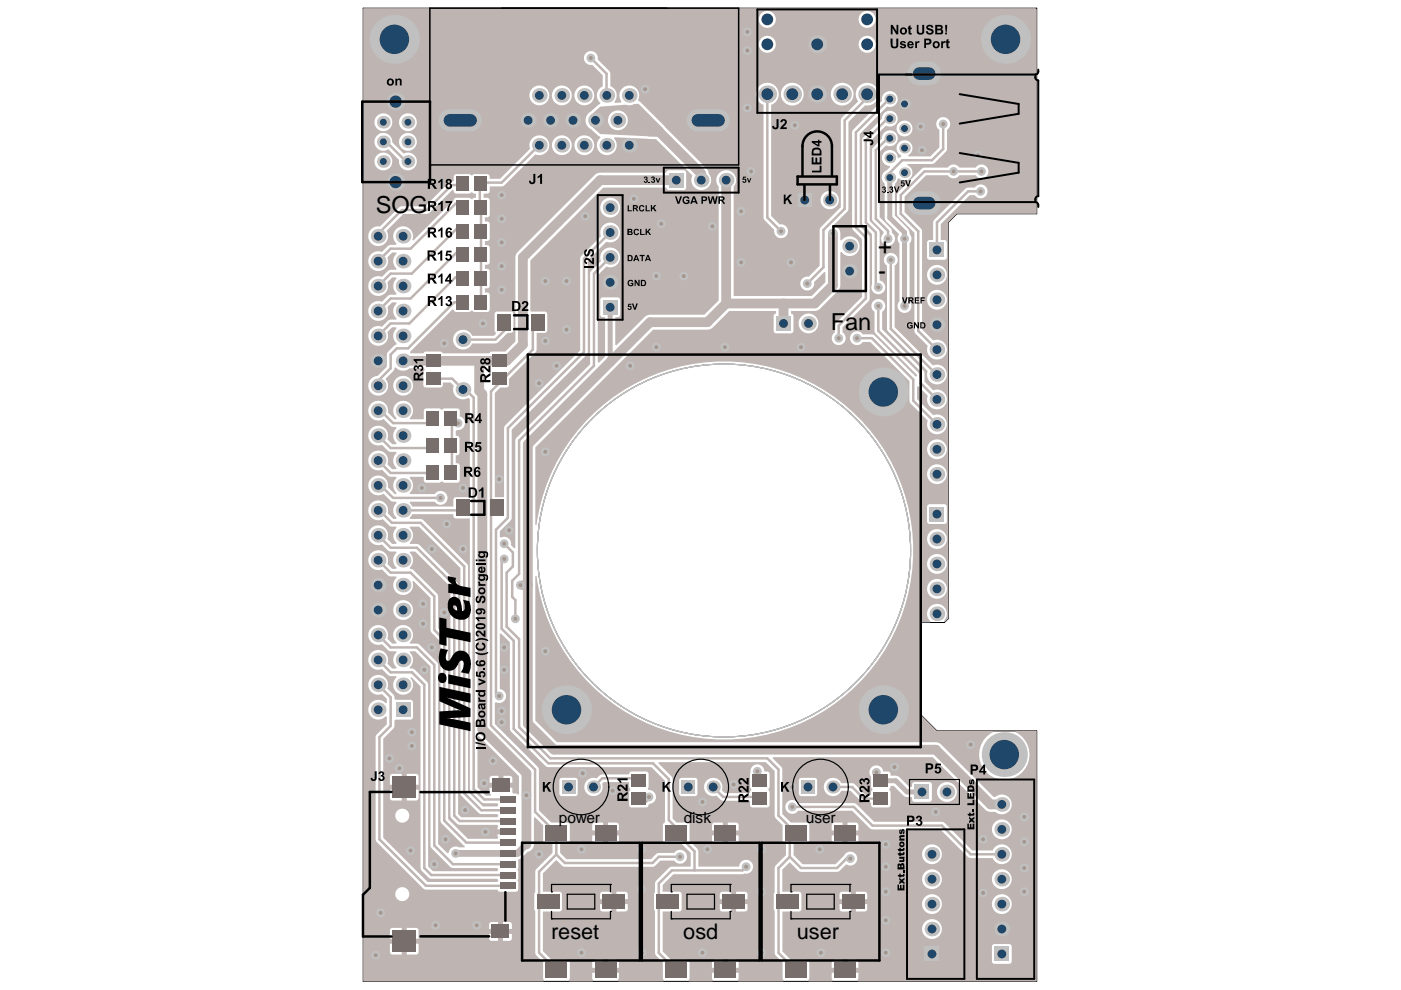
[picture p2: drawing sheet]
<svg xmlns="http://www.w3.org/2000/svg" width="297mm" height="210mm" viewBox="0 0 297 210" stroke-linecap="round" stroke-linejoin="round" font-family="sans-serif">
<defs><g id="words">
<g font-size="5">
<text x="79.7" y="45.1">SOG</text>
<text x="186.2" y="53.8">+</text>
<text x="186.2" y="59.1">-</text>
<text x="176.2" y="69.9">Fan</text>
</g>
<g font-size="4.6">
<text x="116.8" y="199.1">reset</text>
<text x="144.9" y="199.1">osd</text>
<text x="168.9" y="199.1">user</text>
</g>
<g font-size="3.3">
<text x="118.5" y="174.4">power</text>
<text x="145" y="174.5">disk</text>
<text x="170.9" y="174.5">user</text>
</g>
</g></defs>
<circle cx="153.5" cy="116.7" r="39.6" fill="none" stroke="#c0c0c0" stroke-width=".21"/>
<g fill="none" stroke="#000" stroke-width=".21">
<path d="M77 1.7h142.8v43.6h-16.9l-1.9 1.9v84l-.8 .8h-5v19.5l3.5 3.5h21.1v53.1h-142.8z"/>
<circle cx="153.5" cy="116.7" r="39.5"/>
</g>
<g fill="#a6968d">
<circle cx="207.9" cy="40.6" r=".42"/>
<circle cx="200" cy="26.3" r=".42"/>
<circle cx="202.2" cy="36.3" r=".42"/>
<circle cx="136.8" cy="18.9" r=".42"/>
<circle cx="159.2" cy="36.3" r=".42"/>
<circle cx="139.2" cy="73.6" r=".42"/>
<circle cx="169.8" cy="73.6" r=".42"/>
<circle cx="153.7" cy="73.6" r=".42"/>
<circle cx="133.6" cy="77.6" r=".42"/>
<circle cx="158.5" cy="10.7" r=".42"/>
<circle cx="158.5" cy="6.8" r=".42"/>
<circle cx="134.4" cy="42.2" r=".42"/>
<circle cx="158.5" cy="22.9" r=".42"/>
<circle cx="125.3" cy="12.3" r=".42"/>
<circle cx="115.6" cy="72.3" r=".42"/>
<circle cx="115.6" cy="59.6" r=".42"/>
<circle cx="114.3" cy="81.3" r=".42"/>
<circle cx="118" cy="77.6" r=".42"/>
<circle cx="124.1" cy="45.9" r=".42"/>
<circle cx="157.1" cy="55.6" r=".42"/>
<circle cx="151.1" cy="48" r=".42"/>
<circle cx="120.1" cy="59.6" r=".42"/>
<circle cx="82.6" cy="160.8" r=".42"/>
<circle cx="84.7" cy="162.9" r=".42"/>
<circle cx="94.7" cy="111.1" r=".42"/>
<circle cx="91.6" cy="137.3" r=".42"/>
<circle cx="90" cy="142" r=".42"/>
<circle cx="94.2" cy="129.9" r=".42"/>
<circle cx="97.1" cy="89.7" r=".42"/>
<circle cx="106.4" cy="46.4" r=".42"/>
<circle cx="106.4" cy="51.4" r=".42"/>
<circle cx="106.4" cy="56.4" r=".42"/>
<circle cx="106.4" cy="41.4" r=".42"/>
<circle cx="137.6" cy="169" r=".42"/>
<circle cx="185.8" cy="163.8" r=".42"/>
<circle cx="160.6" cy="163.5" r=".42"/>
<circle cx="144.2" cy="181.7" r=".42"/>
<circle cx="106.4" cy="153.1" r=".42"/>
<circle cx="87.1" cy="180.3" r=".42"/>
<circle cx="102.7" cy="166.1" r=".42"/>
<circle cx="87.3" cy="158.1" r=".42"/>
<circle cx="87.3" cy="155.2" r=".42"/>
<circle cx="161.5" cy="202" r=".42"/>
<circle cx="180.3" cy="182" r=".42"/>
<circle cx="158.2" cy="183.8" r=".42"/>
<circle cx="145" cy="58.5" r=".42"/>
<circle cx="187.8" cy="179" r=".42"/>
<circle cx="111.6" cy="168.6" r=".42"/>
<circle cx="129.9" cy="167.7" r=".42"/>
<circle cx="205.8" cy="157.9" r=".42"/>
<circle cx="208.4" cy="178" r=".42"/>
<circle cx="168" cy="171.1" r=".42"/>
<circle cx="148.9" cy="170" r=".42"/>
<circle cx="89.4" cy="103.5" r=".42"/>
<circle cx="104.5" cy="161.3" r=".42"/>
<circle cx="94.5" cy="178" r=".42"/>
<circle cx="105.8" cy="147.6" r=".42"/>
<circle cx="106.4" cy="150.7" r=".42"/>
<circle cx="208.4" cy="189.3" r=".42"/>
<circle cx="187.8" cy="195.1" r=".42"/>
<circle cx="187.8" cy="189.1" r=".42"/>
<circle cx="187.8" cy="183.8" r=".42"/>
<circle cx="189.7" cy="162.6" r=".42"/>
<circle cx="217.2" cy="178.5" r=".42"/>
<circle cx="217.2" cy="184" r=".42"/>
<circle cx="217.2" cy="189.1" r=".42"/>
<circle cx="102.4" cy="68.6" r=".42"/>
<circle cx="173.8" cy="180.1" r=".42"/>
<circle cx="150" cy="180.1" r=".42"/>
<circle cx="161.5" cy="189.1" r=".42"/>
<circle cx="123.3" cy="180.1" r=".42"/>
<circle cx="136.1" cy="202" r=".42"/>
<circle cx="198.4" cy="172.1" r=".42"/>
<circle cx="92.3" cy="196.2" r=".42"/>
<circle cx="89.7" cy="132.2" r=".42"/>
<circle cx="106.9" cy="142" r=".42"/>
<circle cx="89.7" cy="128" r=".42"/>
<circle cx="139.2" cy="58.5" r=".42"/>
<circle cx="106.9" cy="137.3" r=".42"/>
<circle cx="101.1" cy="196.2" r=".42"/>
<circle cx="79.7" cy="202.5" r=".42"/>
<circle cx="80.7" cy="193.5" r=".42"/>
<circle cx="123.5" cy="164" r=".42"/>
<circle cx="136" cy="188.5" r=".42"/>
<circle cx="136" cy="180.1" r=".42"/>
<circle cx="161.5" cy="180.1" r=".42"/>
<circle cx="187.8" cy="202" r=".42"/>
<circle cx="217.2" cy="173.2" r=".42"/>
<circle cx="168" cy="166.9" r=".42"/>
<circle cx="155.5" cy="166.3" r=".42"/>
<circle cx="102.9" cy="176.4" r=".42"/>
<circle cx="174.1" cy="202" r=".42"/>
<circle cx="148.9" cy="202" r=".42"/>
<circle cx="123.3" cy="202" r=".42"/>
<circle cx="167.7" cy="55.6" r=".42"/>
<circle cx="106.4" cy="61.4" r=".42"/>
<circle cx="120.1" cy="69.9" r=".42"/>
<circle cx="140.2" cy="47.4" r=".42"/>
<circle cx="92.1" cy="183.2" r=".42"/>
<circle cx="98.6" cy="171.8" r=".42"/>
<circle cx="91.6" cy="116.4" r=".42"/>
<circle cx="98.2" cy="116.4" r=".42"/>
<circle cx="114.3" cy="181.1" r=".42"/>
<circle cx="96.6" cy="180.9" r=".42"/>
<circle cx="98.2" cy="103.5" r=".42"/>
<circle cx="115.6" cy="138.1" r=".42"/>
<circle cx="115.6" cy="95.8" r=".42"/>
<circle cx="93.4" cy="105.6" r=".42"/>
<circle cx="106.9" cy="115.3" r=".42"/>
<circle cx="106.9" cy="118.5" r=".42"/>
<circle cx="110.3" cy="124.1" r=".42"/>
<circle cx="107.9" cy="112.4" r=".42"/>
<circle cx="109.3" cy="131.2" r=".42"/>
<circle cx="105.8" cy="101.6" r=".42"/>
<circle cx="94.2" cy="72.8" r=".42"/>
<circle cx="157.1" cy="44.8" r=".42"/>
<circle cx="168.5" cy="26.6" r=".42"/>
<circle cx="195.5" cy="31.9" r=".42"/>
<circle cx="195.2" cy="26.8" r=".42"/>
<circle cx="171.1" cy="60.1" r=".42"/>
<circle cx="176.6" cy="49.5" r=".42"/>
<circle cx="165.6" cy="49" r=".42"/>
<circle cx="208.1" cy="36.3" r=".42"/>
<circle cx="207.4" cy="32.9" r=".42"/>
<circle cx="188.9" cy="55.1" r=".42"/>
<circle cx="188.3" cy="50.6" r=".42"/>
<circle cx="191.8" cy="50.6" r=".42"/>
<circle cx="186.2" cy="64.9" r=".42"/>
<circle cx="186.2" cy="60.9" r=".42"/>
<circle cx="191.8" cy="64.9" r=".42"/>
<circle cx="181.7" cy="71.7" r=".42"/>
<circle cx="177.8" cy="71.7" r=".42"/>
</g>
<g fill="#beb5b2">
<path d="M86.9 138.1h1.1l3.3 3.2v38.3l4.4 4.4h9.8l.1 .3-.1 .4h-13.7l-1-1v-38.5l-.3-.6-2.6-2.6-.2-.2-.8-.1v-.2a2.07 2.07 0 0 0 0-3.2z"/>
<path d="M87.4 109h8.7a.67 .67 0 0 0 .6 .9l2.9 .1v57.3l.3 .5 2.5 2.5h3.1l.1 .3-.1 .4h-3.1l-3.2-3.2v-48l-9.5-9.5-.5-.3h-2.3v-.2z"/>
<path d="M86.9 111.7h1.9l8.8 8.7v47.8l.3 .6 3.8 3.7 3.8 .1 .1 .3-.1 .4h-7.7l-.7-.7v-48.5l-.2-.6-8-7.9-.5-.3h-1.5v-.2a2.07 2.07 0 0 0 0-3.2z"/>
<path d="M86.9 116.9h1.1l7.5 7.5 .1 48.8 1.5 1.6 8.4 .1 .1 .4-.1 .5h2.2v1.1h-2.2l.1 .6-.1 .4h-6.3l-4.2-4.2v-38l-.2-.6-1.9-1.9-.1-7.1-5.2-5.3-.7-.2v-.3a2.07 2.07 0 0 0 0-3.1z"/>
<path d="M101.2 156.2l.3-.1 8.5 8.5v3.8l-.2 .1-.3-.2-.7-.1-.2-.2v-1h-4.8v1.2l.3 .3-.1 .2h-1l-1.8-1.8zM106.7 164.5v1.5h1.9v-1l-.1-.3-.4-.2zM104 164.7l-.2 .3v1h1.9v-1.5h-1.4z"/>
<path d="M125.1 24.5l2.2-1.9 5.4-.4a2 2 0 0 0 1.8-.1l.9-.1 5.1 5.1v1.7l-.2 .2-13-.6-2.2-1.9zM128.9 25.5a2.11 2.11 0 0 0 4.2 0 2.11 2.11 0 0 0-4.2 0z"/>
<path d="M106 134.4l.2-.1 1.9 1.9v18.3l.2 .6 7.6 7.5h22.2l2.9 2.9v8.6l-.5 .8 .1 3.6 .5 .3h3.3l2 2v2.9l-4.3 .1-3.2 3.2v2.2l-.2 .4v3.1l.2 .4v8.9l.2 .6 1.4 1.4v3.4l.2 .4v.3h-9.6l.1-1.8h-5.6l.1 1.8h-5l-.1-.3 .2-.4v-3.3l-.1-.4-.4-.2h-3.3l-1.9-1.8v-8.4h3.5l.4-.2 .1-.4v-3.1l-.1-.4-.4-.1h-3.5v-3.9l2.8-2.9 1.3 1.2 .6 .3h18.6l.5-.3 1.1-1h2.9a1.47 1.47 0 0 0 2.2 .3 1.47 1.47 0 0 0 0-2.3 1.47 1.47 0 0 0-2.2 .3l-3.5 .1-1.4 1.3h-17.9l-1.3-1.4v-2h1.5l.5-.3v-3.8l-.5-.3h-3.4l-2.6-2.6-.1-8.9-9.3-9.4v-4.5l.3-.1a1.47 1.47 0 0 0 2.1-.9 1.47 1.47 0 0 0-1.3-1.9zM124.4 165.5a1.95 1.95 0 0 0 1 3.3 1.95 1.95 0 0 0 2.2-2.6l.4-.4h5.4v1l.2 .5-.2 .7v2.7l.1 .3 .4 .2h3.1l.4-.2 .3-.6a1.51 1.51 0 0 0 1.4-1.6 1.51 1.51 0 0 0-1.7-1.4l.1-3.3-.3-.5h-3.3l-.4 .1-.1 .5h-5.7l-.6 .2-.6 .6a1.88 1.88 0 0 0-2.1 .5zM118.8 165.1l-.2 .4v2.8l.2 .3 .3 .2h2.8l.4-.2 .2-.3v-2.8l-.2-.4-.4-.2h-2.8zM128.9 174.4v1.7h2.3v-1.2l-.1-.3-.4-.2zM125.7 174.6l-.1 .3v1.2h2.3v-1.7h-1.8zM128.9 177.1v1.7h1.8l.5-.3v-1.4zM125.6 177.1v1.2l.1 .3 .4 .2h1.8v-1.7zM130.7 189.1v1.5h2.4v-1.2l-.3-.3zM127.4 189.2l-.2 .4v1h2.4v-1.5h-1.8zM130.7 191.7v1.6h1.9l.5-.4v-1.2zM127.2 191.7l.1 1.2 .3 .3 2 .1v-1.6zM128.9 203.5v1.7h2.3v-1.1l-.1-.4-.4-.2zM125.7 203.7l-.1 .4v1.1h2.3v-1.7h-1.8z"/>
<path d="M139.7 161.6h22.7l1.8 1.9v9.4l.3 .6 1.4 1.4v3.4l.2 .3 .5 .2v2.5l-2.3 2.4-.1 5.5-.2 .4v3.1l.3 .4v8.9l.2 .6 1.4 1.4v3.4l.2 .4v.3h-9.6l.1-1.8h-5.7l.2 1.8h-5l-.1-.3 .2-.4v-3.3l-.2-.4-.3-.2h-3.4l-1.8-1.8v-8.4h3.5l.4-.2 .1-.4v-3.1l-.1-.4-.4-.1h-3.5v-1.4l2.3-2.3h14.6l.5-.2a1.48 1.48 0 0 0 1.7-1.2 1.48 1.48 0 0 0-1.3-1.7 1.48 1.48 0 0 0-1.6 1.4h-8.6l-.1-3.5-1.8-1.9v-3.6l-.5-.3h-2.3l-.8-.8-.1-8.7-2.9-3.1zM149.8 165.5a1.94 1.94 0 0 0-.2 2.4 1.94 1.94 0 0 0 2.3 .8l.9 .8 .5 .3h5.7l.1 1.1 .3 .3h3.4l.4-.5v-2.7l-.3-.5 .3-.7v-2.7l-.4-.5h-.7a1.52 1.52 0 0 0-1.7-1.5 1.52 1.52 0 0 0-1.3 1.8l-.1 2.9 .3 .7-.2 .3-.1 .4h-5.3l-.7-.7a1.94 1.94 0 0 0-.7-2.3 1.94 1.94 0 0 0-2.5 .3zM144.1 165.1l-.1 .4v2.8l.1 .3 .4 .2h2.8l.4-.2 .2-.3v-2.8l-.2-.4-.4-.2h-2.8zM154.3 174.4v1.7h2.3v-1.2l-.2-.3-.3-.2zM151.1 174.6l-.2 .3v1.2h2.3v-1.7h-1.7zM154.3 177.1v1.7h1.8l.5-.3v-1.4zM150.9 177.1v1.2l.2 .3 .4 .2h1.7v-1.7zM156.1 189.1v1.5h2.4l-.1-1.2-.3-.3zM152.8 189.2l-.2 .4v1h2.4v-1.5h-1.8zM156.1 191.7v1.6h1.8l.5-.4 .1-1.2zM152.6 191.7l.1 1.2 .2 .3 2.1 .1v-1.6zM154.3 203.5v1.7h2.3v-1.1l-.2-.4-.3-.2zM151.1 203.7l-.2 .4v1.1h2.3v-1.7h-1.7z"/>
<path d="M77 1.7h142.5l.3 .3v43.3h-16.9l-1.9 1.9v84l-.7 .6-.1-.3 .3-.3a2.1 2.1 0 0 0-.7-2.8 2.1 2.1 0 0 0-2.8 .4 2.1 2.1 0 0 0 .3 2.9l-.1 .3h-2v19.8h.3l3.2 3.2h11.8v.2l-.5 .4a5.3 5.3 0 0 0-1 8.1 5.3 5.3 0 0 0 8.2-.5 5.3 5.3 0 0 0-1.9-8l.1-.2h4.4v53.1h-37.9l.1-1.8h-5.7l.2 1.8h-5.1v-.3l.2-.4v-3.3l-.2-.4-.4-.2h-3.3l-1.8-1.8v-8.4h3.5l.4-.2 .1-.4v-3.1l-.1-.4-.4-.1h-3.5v-4.7l1.5-1.6 2.1 2 8 .1 .5-.3 1.4-1.4a1.48 1.48 0 0 0 2.1-.4 1.48 1.48 0 0 0-.6-2.1 1.48 1.48 0 0 0-2 .8l-1.8 1.7h-6.9l-1.9-1.9v-2.5h2.7l.5-.3v-3.8l-.5-.3h-3.3l-1.8-1.8v-9.5l-.3-.5-1.8-1.8 .1-.3h33.8l11.2 11.2 .7 .4h1.4l.3 .3a2.1 2.1 0 0 0 3.2-2 2.1 2.1 0 0 0-3.5-1.4h-.3l-11.2-11.2-.7-.4h-80.7l-4.6-4.6v-30.7h.3l.6 3.8 .7 2.5 1.9 5 2.5 4.6 1.4 2.1 3.3 4.1 3.9 3.5 4.2 3.1 2.3 1.3 4.8 2.2 5 1.5 2.6 .5 5.2 .5 5.2-.2 5.2-.8 5-1.6 2.4-1 4.7-2.4 4.3-3.1 3.8-3.6 3.3-4 1.5-2.2 1.3-2.3 2.2-4.8 1.5-5 .8-5.1 .2-2.7-.2-5.2-.8-5.2-1.5-5-2.2-4.8-1.3-2.3-3.1-4.2-3.6-3.8-2-1.8-4.2-3-2.3-1.3-4.8-2.2-5-1.5-2.6-.5-5.2-.5-5.2 .1-5.2 .9-2.6 .7-4.8 1.8-4.7 2.5-4.2 3-2 1.8-3.6 3.8-3.1 4.2-1.3 2.3-2.2 4.8-1.5 5-.6 3.7h-.3v-16.4l25-25 11.9-.1 .7-.4 3.5-3.5h9.9v.6l-.3 .1-.2 .4v3.1l.2 .4 .4 .2 3.3-.1 .3-.5v-3.1l-.1-.4-.4-.1v-.6h5l.8-.2 4.5-4.4 .2-.8v-7l.2-.1a2.1 2.1 0 0 0 3.1 .4 2.1 2.1 0 0 0 0-3.2 2.1 2.1 0 0 0-3.1 .4l-.2-.1v-1.4a1.56 1.56 0 0 0-1.3-1.5l-.1-.3 2.9-2.9 .2-.5v-18.5l3.5-3.5a2.41 2.41 0 0 0 2.8-2.6 2.41 2.41 0 0 0-3.3-2 2.41 2.41 0 0 0-.9 3.8l-3.5 3.4-.2 .6v18.4l-4.5 4.6v7.9l-2.4 2.3-.3-.1a1.48 1.48 0 0 0-1.4 1.6 1.48 1.48 0 0 0 1.6 1.4 1.48 1.48 0 0 0 1.3-1.8l2.2-2.1 .2 .1v2l-2.9 3h-16.6v-23.2a2.1 2.1 0 0 0-.1-2.9 2.1 2.1 0 0 0-2.9 0 2.1 2.1 0 0 0-.1 2.9v24.1l-3.1 3h-11.5l-.8 .2-6.3 6.3-.3-.1v-5.9h.7l.3-.3v-3.5l-.5-.3h-3.3l-.3 .5v3.1l.3 .5h.7v8.4l-1.3 1.3-.3-.1v-18.4l1.9-1.9 .2 .1a2.1 2.1 0 0 0 2.7-1.9 2.1 2.1 0 0 0-2.5-2.2 2.1 2.1 0 0 0-1.6 2.9l-2 2-.3 .6v19.2l-15.8 15.9v23.1l-.3 .1-.7-.7a1.46 1.46 0 0 0-.5-1.5 1.46 1.46 0 0 0-1.6-.1l-.2-.2v-1.2l2.3-2.2 .2-.6v-18.7l16.1-16.1v-19.8l4-4 .2 .1a2.1 2.1 0 0 0 2.7-1.9 2.1 2.1 0 0 0-2.5-2.2 2.1 2.1 0 0 0-1.6 2.9l-4.2 4.2-.2 .5v19.5l-16.1 16.2v14.8l-2 .1v-22.1l1.2-1.1h1.3l.3-.2 .2-.4v-1.3l5.6-5.6 .3-.6v-3.5l1.9-.1 .3-.5v-3.4l-.1-.4-.4-.1-3.1-.2v-10.7l15.5-15.4h13.4l.1 .3 .4 .2h3.1l.4-.2 .2-.3v-3.2l-.2-.3-.4-.2h-3.1l-.4 .2-.1 .3h-14l-.8 .2-17 17-.2 .8v17.8l-2.2 2.1h-2.8l-.5 .4h-9.9l-.6-.4h-3l-.5 .4h-2.7l-.1-.4 9-8.9 .7 .6h2.7l.5-.3 .7 .3h2.7l.5-.4v-3.4l-.3-.3-.7-.1v-.9h.7l.3-.3v-3.3l-.3-.5h-.7v-.9h.7l.3-.3v-3.3l-.3-.5h-.7v-.9h.7l.3-.3v-3.3l-.3-.5h-.7v-.9l.7-.1 .3-.3v-3.2l-.3-.5-1-.1v-.8l1.2-.2 .1-.4v-1h2.6l.5-.2 6.6-6.6a2.1 2.1 0 0 0 2.9-1.6 2.1 2.1 0 0 0-2.3-2.4 2.1 2.1 0 0 0-1.7 2.8l-6.4 6.4h-2.2v-.6l-.5-.4h-2.7l-.5 .3-.7-.3-2.9 .1-.3 .3v1.1l-.7 .1-.3 .2-5 5-5.3 .1-4.3 4.2h-.4a2.1 2.1 0 0 0-2.1 2.5 2.1 2.1 0 0 0 2.8 1.5 2.1 2.1 0 0 0 1-3.1l3.6-3.6h5.3l5.1-5.1 .3 .2 .2 .5 .3 .2h2.7l.5-.3 1 .3v.8l-.5 .1-.3 .2-.7-.3h-2.7l-.3 .2-.2 .4-8.6 8.5-.2-.1a2.1 2.1 0 0 0-2.4-2.9 2.1 2.1 0 0 0-.9 3.7l-.1 .2-1.5 .1-1.5 1.4-.3-.1a2.1 2.1 0 0 0-2.6 1.9 2.1 2.1 0 0 0 2.4 2.2 2.1 2.1 0 0 0 1.6-2.8l1.1-1.1h.8v.4a2.09 2.09 0 0 0 .1 3l-.1 .3-1.5 .1-1.5 1.4-.3-.1a2.1 2.1 0 0 0-2.6 1.9 2.1 2.1 0 0 0 2.4 2.2 2.1 2.1 0 0 0 1.6-2.8l1.1-1.1h.8v.4a2.09 2.09 0 0 0 .1 3l-.1 .3h-1.5l-1.5 1.5-.3-.1a2.1 2.1 0 0 0-2.6 1.9 2.1 2.1 0 0 0 2.4 2.2 2.1 2.1 0 0 0 1.6-2.9l1.1-1h.8v.3a2.09 2.09 0 0 0 .1 3.1l-.1 .3h-1.5l-1.5 1.5-.3-.1a2.1 2.1 0 0 0-2.6 1.9 2.1 2.1 0 0 0 2.4 2.2 2.1 2.1 0 0 0 1.6-2.9l1.1-1h.8v.3a2.08 2.08 0 0 0 .1 3.1l-.1 .3-.4 .2-1.5 1.6-.1 2.9-1.9 1.9a2.1 2.1 0 0 0-1.9 2.7 2.1 2.1 0 0 0 3 1.2 2.1 2.1 0 0 0 .5-3.3l1.7-1.6 .2-.7h.4a2.08 2.08 0 0 0 2.8 .1h3.1l.1 .1-.3 .7v2.7l.4 .5h3.5l.2-.3 .1-.7h1.6l.7 .7a2.09 2.09 0 0 0 .6 2.4 2.09 2.09 0 0 0 2.5 .1l.3 .4v20.7l-3.2 .1-.3 .5v1.4h-8.7l-.5-.8v-.2h5.3l.2 .2a1.48 1.48 0 0 0 2.1-.1 1.48 1.48 0 0 0-.2-2.1 1.48 1.48 0 0 0-2.1 .4h-5.3v-.3a2.07 2.07 0 0 0 0-3.1v-.3h2.9l.1 .9 .5 .3h2.7l.5-.2 .7 .2h2.9l.3-.5-.1-3.3a.68 .68 0 0 0-.8-.3v-1.7l.7-.1 .1-.4v-3.3l-.3-.3h-.5v-1l.3-.2a1.47 1.47 0 0 0 1.7-1.2 1.47 1.47 0 0 0-1.1-1.7l-.1-1.4-.2-.3h-2.9l-.7 .3-.5-.3h-2.7l-.5 .3-.1 2h-2.9l.1-.3a2.1 2.1 0 0 0-.1-3 2.1 2.1 0 0 0-3 0 2.1 2.1 0 0 0 .2 3l-.1 .3h-.3l-1.5-1.4 .1-.4a2.1 2.1 0 0 0-2.5-2.1 2.1 2.1 0 0 0-1.6 2.8 2.1 2.1 0 0 0 3.1 1l1.7 1.7h1v.4a2.09 2.09 0 0 0 .1 3l-.1 .3h-.8l-1.1-1.1 .1-.2a2.1 2.1 0 0 0-1.9-2.7 2.1 2.1 0 0 0-2.2 2.5 2.1 2.1 0 0 0 2.9 1.6l1.5 1.4 1.5 .1v.3a2.09 2.09 0 0 0 .1 3.1l-.1 .3h-.8l-1.1-1.1 .1-.2a2.1 2.1 0 0 0-1.9-2.7 2.1 2.1 0 0 0-2.2 2.5 2.1 2.1 0 0 0 2.9 1.6l1.5 1.4 1.5 .1v.3a2.09 2.09 0 0 0 .1 3.1l-.1 .3h-.3l-1.5-1.5 .1-.4a2.1 2.1 0 0 0-2.5-2.1 2.1 2.1 0 0 0-1.6 2.9 2.1 2.1 0 0 0 3.1 1l1.7 1.6 1 .1v.3a2.09 2.09 0 0 0 .1 3.1l-.1 .2h-.6l-1.2-1.2a2.1 2.1 0 0 0-2-2.7 2.1 2.1 0 0 0-2.1 2.6 2.1 2.1 0 0 0 3.1 1.4l1.3 1.3 .6 .3h.9v.3a2.09 2.09 0 0 0 .1 3.1l-.1 .2h-.8l-1.1-1 .1-.3a2.1 2.1 0 0 0-1.9-2.6 2.1 2.1 0 0 0-2.2 2.4 2.1 2.1 0 0 0 2.9 1.6l1.5 1.5h1.5v.4a2.09 2.09 0 0 0 .1 3l-.1 .3h-.8l-1.1-1 .1-.3a2.1 2.1 0 0 0-1.9-2.6 2.1 2.1 0 0 0-2.2 2.4 2.1 2.1 0 0 0 2.9 1.6l1.5 1.5h1.5v.4a2.1 2.1 0 0 0 1 3.5 2.1 2.1 0 0 0 2.4-2.8l.2-.2 3.7 3.7v7.1l2.1 2.1v38l.2 .6 4.9 4.8v.3h-1.2a1.47 1.47 0 0 0-2.2 1.1l-.2 .1-2-2v-37.9l-.2-.6-3.8-3.7-.5-.2h-1.5v-.3a2.1 2.1 0 0 0 .1-3 2.1 2.1 0 0 0-3 0 2.1 2.1 0 0 0 .1 3l-.1 .3h-.8l-1.1-1.1 .1-.2a2.1 2.1 0 0 0-1.9-2.7 2.1 2.1 0 0 0-2.2 2.4 2.1 2.1 0 0 0 2.9 1.7l1.5 1.4 1.5 .1v.3a2.09 2.09 0 0 0 .1 3.1l-.1 .2h-.8l-1.1-1 .1-.2a2.1 2.1 0 0 0-1.9-2.7 2.1 2.1 0 0 0-2.2 2.4 2.1 2.1 0 0 0 2.9 1.6l1.5 1.5 1.5 .1v.3a2.1 2.1 0 0 0-.1 2.9 2.1 2.1 0 0 0 3 .2 2.1 2.1 0 0 0 .1-3l.2-.3 2 2v38.8l1.7 1.8 .6 .2h14l.1 .3-.1 .4h-14.9l-9.3-9.4v-21l2.3-2.4v-1.4l.3-.2h3.1l.4-.2 .2-.4v-3.1l-.2-.4-.4-.1h-3.1l-.3-.2-.2-.9-1.3-1.3a2.1 2.1 0 0 0-1.7-2.9 2.1 2.1 0 0 0-2.3 2.4 2.1 2.1 0 0 0 2.9 1.6l1 1.1v.8h-.3a2.1 2.1 0 0 0-3 0 2.1 2.1 0 0 0 0 3 2.1 2.1 0 0 0 3.1-.1l.2 .1v1.6l-2.1 2.1-.3 .6 .1 22 10 10.1 .6 .2h15.2l.1 .3 .4 .2 3.5-.1 .4-.5v-1.4l-.2-.4 .2-.4v-1.5l-.2-.4 .2-.4-.1-1.7 .8-.4 1.4-1.3a1.58 1.58 0 0 0 1.2-1.6v-5.6l.2-.1 1.7 1.7 .1 3.5 .5 .3h1.4v2l-3.4 3.5-.2 .5v4.4l-.2 .4v3.1l.2 .4v8.9l.2 .6 1.5 1.4-.1 3.4 .3 .4-.1 .3h-38.3zM182 4.1a1.85 1.85 0 0 0 3.7 0 1.85 1.85 0 0 0-3.7 0zM160.9 4.1a1.81 1.81 0 0 0 3.6 0 1.81 1.81 0 0 0-3.6 0zM182 9.4a1.85 1.85 0 0 0 3.7 0 1.85 1.85 0 0 0-3.7 0zM160.9 9.4a1.81 1.81 0 0 0 3.6 0 1.81 1.81 0 0 0-3.6 0zM121.8 20.2a2.11 2.11 0 0 0 4.2 0 2.11 2.11 0 0 0-4.2 0zM117 20.2a2.11 2.11 0 0 0 4.2 0 2.11 2.11 0 0 0-4.2 0zM112.2 20.2a2.15 2.15 0 0 0 4.3 0 2.15 2.15 0 0 0-4.3 0zM176.1 20a2.45 2.45 0 0 0 4.9 0 2.45 2.45 0 0 0-4.9 0zM165.6 20a2.42 2.42 0 0 0 4.8 0 2.42 2.42 0 0 0-4.8 0zM187.5 19.8a1.66 1.66 0 0 0-.5 1.6l-6.3 6.4v20.4l.2 .6 1.9 1.9v12.3l-5.5 5.5-.3 .5v1.5a1.47 1.47 0 0 0-.3 2.2 1.47 1.47 0 0 0 2.2 0 1.47 1.47 0 0 0-.3-2.2v-1.1l5.5-5.5 .3-.6v-13l-.3-.5-1.8-1.9v-19.5l5.8-5.8a1.68 1.68 0 0 0 2.2-2 1.68 1.68 0 0 0-2.8-.8zM187.5 24l-.5 .7v.5l-4 4-.2 .5v17.5l.2 .5 1.9 1.9v10.7a1.47 1.47 0 0 0 .8 2 1.47 1.47 0 0 0 1.9-1 1.47 1.47 0 0 0-1.1-1.8v-10.2l-.2-.6-1.9-1.9v-16.7l3.4-3.5a1.69 1.69 0 0 0 2.2-.5 1.69 1.69 0 0 0-.3-2.2 1.69 1.69 0 0 0-2.2 .1zM84.6 25.9a1.9 1.9 0 0 0 3.8 0 1.9 1.9 0 0 0-3.8 0zM79.4 25.9a1.9 1.9 0 0 0 3.8 0 1.9 1.9 0 0 0-3.8 0zM79.9 28.7a1.89 1.89 0 0 0-.1 2.6 1.89 1.89 0 0 0 2.5 .3l2.3 2.3a1.89 1.89 0 0 0 2 2.2 1.89 1.89 0 0 0 1.7-2.4 1.89 1.89 0 0 0-2.7-1.1l-2.4-2.4a1.89 1.89 0 0 0-1.2-1.9 1.89 1.89 0 0 0-2.1 .4zM190.1 27.2a1.7 1.7 0 0 0 3.4 0 1.7 1.7 0 0 0-3.4 0zM187.5 28.1l-.5 .8v.5l-1.9 1.9-.2 .5v14.6l.2 .6 2.2 2.2v.3a1.47 1.47 0 0 0 0 2.2 1.47 1.47 0 0 0 2.1-.2 1.47 1.47 0 0 0-.3-2.1l-.1-.7-.1-.3-2.4-2.4v-13.8l1.4-1.4a1.69 1.69 0 0 0 2.2-.5 1.69 1.69 0 0 0-.4-2.3 1.69 1.69 0 0 0-2.2 .1zM84.6 30.1a1.9 1.9 0 0 0 3.8 0 1.9 1.9 0 0 0-3.8 0zM121.8 30.8a2.11 2.11 0 0 0 4.2 0 2.11 2.11 0 0 0-4.2 0zM117 30.8a2.11 2.11 0 0 0 4.2 0 2.11 2.11 0 0 0-4.2 0zM187.5 32.3a1.68 1.68 0 0 0-.4 1.8 1.68 1.68 0 0 0 1.5 1.1l.1 .2-.6 .6a1.69 1.69 0 0 0-.5 2.9l.1 7.7 2.9 3.1a1.44 1.44 0 0 0 .1 1.9v12.3a1.47 1.47 0 0 0 0 2 1.47 1.47 0 0 0 2.1 0 1.47 1.47 0 0 0 .1-2v-12.3a1.45 1.45 0 0 0 0-2l-.1-.7-.3-.4-2.8-2.8v-6.8l.4-.4 .2-.6 .3-.1a1.68 1.68 0 0 0 2.6-.3 1.68 1.68 0 0 0-.8-2.5v-.2h5.2l.6-.3 2.5-2.6 .1-4.4a1.47 1.47 0 0 0 .3-2.2 1.47 1.47 0 0 0-2.2 0 1.47 1.47 0 0 0 .3 2.2v3.8l-1.9 1.9h-4.7v-.3a1.68 1.68 0 0 0 .5-2.6 1.68 1.68 0 0 0-2.7 .1 1.68 1.68 0 0 0 .7 2.5v.3l-.5 .4-.3-.2a1.68 1.68 0 0 0-1-1.5 1.68 1.68 0 0 0-1.8 .4zM190.4 40.8l-.2 .6v4.2l3.7 3.8v20.8l.2 .5 2.6 2.6a2.1 2.1 0 0 0 1.7 2.9 2.1 2.1 0 0 0 2.3-2.3 2.1 2.1 0 0 0-2.8-1.7l-2.4-2.4-.1-21.1-3.6-3.7v-3.3l4.5-4.5h4.6a1.46 1.46 0 0 0 2.5 0h3.5a1.47 1.47 0 0 0 2.2 .3 1.47 1.47 0 0 0 0-2.3 1.47 1.47 0 0 0-2.2 .3h-3.5a1.46 1.46 0 0 0-2.5 0l-5.2 .1zM79.4 34.2a1.9 1.9 0 0 0 3.8 0 1.9 1.9 0 0 0-3.8 0zM124.2 11.3a1.47 1.47 0 0 0-.2 1.7 1.47 1.47 0 0 0 1.6 .7l2.2 2.3v2.3a2.07 2.07 0 0 0-.5 3.5l-.1 .3-1.9 1.6a2.09 2.09 0 0 0-1.2 1.8 2.09 2.09 0 0 0 1.2 1.9l2 1.7a2.12 2.12 0 0 0-.4 3 2.12 2.12 0 0 0 3.1 .3 2.12 2.12 0 0 0 .2-3l.1-.3 8.8 .4 7.7 7.7a2.1 2.1 0 0 0 2.1 3.1 2.1 2.1 0 0 0 1.4-3.5l-.3-.8-.2-.3-14.5-14.4a2.11 2.11 0 0 0-2-3.2 2.11 2.11 0 0 0-1.5 3.4l-.1 .2-1.3 .1-.1-.2a2.07 2.07 0 0 0-.9-3.3l-.1-3-2.6-2.7a1.47 1.47 0 0 0-.7-1.6 1.47 1.47 0 0 0-1.8 .3zM198.1 46.6l-.3 .6v3.7h-.9l-.3 .5v3.4l.5 .3 3.3-.1 .4-.5v-3.1l-.4-.5h-.9v-3.4l6.1-6.1h1.1a1.47 1.47 0 0 0 2.2 .3 1.47 1.47 0 0 0 0-2.2 1.47 1.47 0 0 0-2.2 .3h-1.4l-.6 .2zM174 42.4a1.95 1.95 0 0 0 3.9 0 1.95 1.95 0 0 0-3.9 0zM127.3 44a2.11 2.11 0 0 0 4.2 0 2.11 2.11 0 0 0-4.2 0zM161 18.3a2.4 2.4 0 0 0 .9 3.9v23.9l.2 .6 2.1 2a1.47 1.47 0 0 0 1.3 1.8 1.47 1.47 0 0 0 1.6-1.6 1.47 1.47 0 0 0-1.8-1.3l-1.8-1.8v-23.6a2.41 2.41 0 0 0 1.2-3.5 2.41 2.41 0 0 0-3.7-.4zM196.5 58.3a2.15 2.15 0 0 0 4.3 0 2.15 2.15 0 0 0-4.3 0zM196.5 63.6a2.15 2.15 0 0 0 4.3 0 2.15 2.15 0 0 0-4.3 0zM169.3 68.6a2.11 2.11 0 0 0 4.2 0 2.11 2.11 0 0 0-4.2 0zM96.7 70.5a2.1 2.1 0 0 0 .3 3.3 2.1 2.1 0 0 0 3.1-1h5.2l2.3-2.2 1.1-.2 .2-.4-.1-3.6-.5-.3h-2.9l-.4 .1-.1 .4v3.4l.2 .8-.4 .4h-4.6a2.09 2.09 0 0 0-3.4-.7zM185.2 63.8a1.46 1.46 0 0 0 .2 2.3l.1 4.4 8.9 9v.2l-.3 .1-8.7-8.7-.5-.2h-2a1.47 1.47 0 0 0-2.2-.3 1.47 1.47 0 0 0 0 2.2 1.47 1.47 0 0 0 2.2-.3h1.6l8.3 8.3 .1 4.5 3.8 3.9a2.1 2.1 0 0 0 1.7 2.9 2.1 2.1 0 0 0 2.3-2.4 2.1 2.1 0 0 0-2.8-1.7l-3.5-3.4v-2.6l.3-.1 2 2a2.1 2.1 0 0 0 1.7 2.9 2.1 2.1 0 0 0 2.3-2.4 2.1 2.1 0 0 0-2.8-1.6l-1.9-1.9v-1.8l-.2-.5-8.8-8.8v-3.7a1.47 1.47 0 0 0 .4-2.2 1.47 1.47 0 0 0-2.2-.1zM187.8 54.1a1.46 1.46 0 0 0 .3 2.2v13.7l8.6 8.7a2.1 2.1 0 0 0 1.7 2.8 2.1 2.1 0 0 0 2.3-2.4 2.1 2.1 0 0 0-2.9-1.6l-8.1-8.1v-13.1a1.47 1.47 0 0 0 .3-2.1 1.47 1.47 0 0 0-2.2-.1zM83.4 81.8a2.11 2.11 0 0 0 4.2 0 2.11 2.11 0 0 0-4.2 0zM196.5 95.3a2.15 2.15 0 0 0 4.3 0 2.15 2.15 0 0 0-4.3 0zM196.5 100.5a2.15 2.15 0 0 0 4.3 0 2.15 2.15 0 0 0-4.3 0zM196.7 107.1l-.1 .3v3.2l.1 .3 .4 .2h3.1l.4-.2 .2-.3v-3.2l-.2-.3-.4-.2h-3.1zM196.5 114.3a2.15 2.15 0 0 0 4.3 0 2.15 2.15 0 0 0-4.3 0zM196.5 119.6a2.15 2.15 0 0 0 4.3 0 2.15 2.15 0 0 0-4.3 0zM196.5 124.9a2.15 2.15 0 0 0 4.3 0 2.15 2.15 0 0 0-4.3 0zM83.4 129.3a2.11 2.11 0 0 0 4.2 0 2.11 2.11 0 0 0-4.2 0zM86.2 164.1v2.3h2.5v-1.8l-.1-.4-.4-.1zM82.8 164.2l-.1 .4v1.8h2.5v-2.3h-2zM175.2 165.5a1.94 1.94 0 0 0 .3 3 1.94 1.94 0 0 0 2.9-.8h1.9l2.5 2.4h1.9v.8l.5 .3h3.1l.4-.2 .1-.3v-2.7l-.2-.7 .2-.3v-.4h.7l2.4 2.3 1.5 .1v.7l.3 .3h3.3l.5-.3 .1-3.3-.4-.5h-3.5l-.3 .2v.7h-.6l-2.5-2.3h-1.5a.66 .66 0 0 0-.5-.9h-1a1.47 1.47 0 0 0-2.1-1.2 1.47 1.47 0 0 0-.5 2.3v2.1l.2 .5-.2 .5v.7h-1.2l-2.5-2.4h-2.6a1.93 1.93 0 0 0-3.2-.6zM169.5 165.1l-.1 .4v2.8l.1 .3 .4 .2h2.8l.4-.2 .2-.3v-2.8l-.2-.4-.4-.2h-2.8zM86.2 167.4v2.3h2l.4-.1 .1-.4v-1.8zM82.7 167.4v1.8l.1 .4 .4 .1h2v-2.3zM198.7 167.9a2.11 2.11 0 0 0 4.2 0 2.11 2.11 0 0 0-4.2 0zM83.8 172.9a1.5 1.5 0 0 0 3 0 1.5 1.5 0 0 0-3 0zM179.7 174.4v1.7h2.3v-1.2l-.2-.3-.3-.2zM176.5 174.6l-.2 .3v1.2h2.3v-1.7h-1.7zM210.3 175.8a2.11 2.11 0 0 0 4.2 0 2.11 2.11 0 0 0-4.2 0zM179.7 177.1v1.7h1.8l.5-.3v-1.4zM176.3 177.1v1.2l.2 .3 .4 .2h1.7v-1.7zM166.9 170a1.47 1.47 0 0 0 .1 2.2 1.47 1.47 0 0 0 2.2-.3h11.5l3.7 3.7 .6 .3h14.4l6.1 6h5a2.1 2.1 0 0 0 3.2 .9 2.1 2.1 0 0 0 0-3.3 2.1 2.1 0 0 0-3.2 .8h-4.4l-6.1-6-14.7-.1-4-3.9h-12.1a1.47 1.47 0 0 0-2.3-.3zM195.5 181.1a2.11 2.11 0 0 0 4.2 0 2.11 2.11 0 0 0-4.2 0zM210.3 186.4a2.11 2.11 0 0 0 4.2 0 2.11 2.11 0 0 0-4.2 0zM195.5 186.4a2.11 2.11 0 0 0 4.2 0 2.11 2.11 0 0 0-4.2 0zM181.5 189.1v1.5h2.4l-.1-1.2-.3-.3zM178.2 189.2l-.2 .4v1h2.4v-1.5h-1.9zM83.8 189.6a1.5 1.5 0 0 0 3 0 1.5 1.5 0 0 0-3 0zM181.5 191.7v1.6h1.8l.5-.4 .1-1.2zM178 191.7v1.2l.3 .3 2.1 .1v-1.6zM210.3 191.7a2.11 2.11 0 0 0 4.2 0 2.11 2.11 0 0 0-4.2 0zM195.5 191.7a2.11 2.11 0 0 0 4.2 0 2.11 2.11 0 0 0-4.2 0zM106.6 195.5v1.5h1.9v-1l-.1-.4-.4-.1zM103.9 195.6l-.2 .4v1h1.9v-1.5h-1.4zM86.2 196.7v2.3h2.5v-1.7l-.1-.4-.4-.2zM82.8 196.9l-.1 .4v1.7h2.5v-2.3h-2zM195.5 197a2.11 2.11 0 0 0 4.2 0 2.11 2.11 0 0 0-4.2 0zM106.6 198v1.5h1.4l.4-.2 .1-.4v-.9zM103.7 198v.9l.2 .4 .3 .2h1.4v-1.5zM86.2 200.1v2.3h2l.4-.2 .1-.3v-1.8zM82.7 200.1v1.8l.1 .3 .4 .2h2v-2.3zM210.5 200.3l-.2 .4v3.1l.2 .4 .3 .2h3.2l.3-.2 .2-.4v-3.1l-.2-.4-.3-.1h-3.2zM179.7 203.5v1.7h2.3v-1.1l-.2-.4-.3-.2zM176.5 203.7l-.2 .4v1.1h2.3v-1.7h-1.7z"/>
<circle cx="131" cy="25.5" r="1.56"/>
</g>
<circle cx="153.5" cy="116.7" r="39.6" fill="none" stroke="#c0c0c0" stroke-width=".21"/>
<path d="M82.6 160.3v.5" fill="none" stroke="#beb5b2" stroke-width="1.1"/>
<g fill="none" stroke="#beb5b2" stroke-width=".53">
<path d="M85.9 34l.6 .6M98 38.7l-.5 .5M79.7 55.4h.5M96.6 58.8h1.4M96.6 43.2h1.4M96.8 48.5h1.2M79.7 71.2h.5M79.7 60.7h.5M82.8 75.2v2.9M82.8 63.3l-2.6 2.6h-.5M84.1 73.9h2.4M96.3 64.1h1.7"/>
<path d="M97.6 72h.6M79.7 97.6h.5M79.7 92.4h.5l2.6 2.6M79.7 87.1h1M80.2 80.7v1.1M84.7 97.6h.2M96.4 89.7h.7M79.7 102.9h1M80.2 113.5l2.6 2.6M80.2 108.2h.2M80.2 134.6l2.6 2.7M84.9 139.9h.5"/>
<path d="M96.3 172.9l1.2 1.2"/>
</g>
<g fill="#beb5b2">
<circle cx="102" cy="58.8" r=".26"/>
<circle cx="102" cy="48.5" r=".26"/>
<circle cx="101.7" cy="38.7" r=".26"/>
</g>
<g fill="none" stroke="#beb5b2" stroke-width=".53">
<path d="M125.3 12.3l3.3 3.3v5.2l-.5 .5M162.7 20v26.1l2.9 2.9M183.8 20v.8l-4.7 4.7v18.8l-4.5 4.5v7.9l-3.5 3.4M80.9 29l5 5M97.5 39.2h-1.7l-5.3 5.3h-5.3l-5.5 5.6M114.3 30.8l-7.9 7.9h-4.7v4.5M123.9 31.7l-.1 .1M188.7 25.2h-.5l-4.6 4.5v17.5l2.1 2.1v11.1l.5 .5M188.7 29.3h-.5l-2.5 2.5v14.6l2.6 2.6v2.1M188.7 21l-7.2 7.1v20.1l2.1 2.1v13l-5.8 5.7v2.7M200 26.3v5.3l-2.4 2.4h-6.3l-2.6 2.6v1M208.1 36.3h-12.1l-5 5.1v3.9l3.7 3.7v21.2l4 3.9"/>
<path d="M96.6 58.8l-9.8 9.8h-4l-2.6 2.6M96.6 43.2l-9.5 9.5h-4.3l-2.6 2.7M96.8 48.5l-9.5 9.5h-4.5l-2.6 2.7M98 53.5h-1.2l-9.7 9.8h-4.3M102 43.2v20.9M128.2 55l.4 .4-2.7 2.6v19.6l-15.8 15.8v28.3l-1.5 1.4v3.5l.7 .6v4M129.4 49.3l-5.6 5.5v19.9l-16.1 16.1v19l-2.5 2.5v34.9l.4 .4M188.9 55.1v14.6l9.8 9.7M207.9 40.6h-2.6l-6.6 6.6v5.8M82.8 78.1l-2.6 2.6M84.1 73.9l-1.3 1.3M96.3 64.1l-9.8 9.8"/>
<path d="M107.5 68.3v1.2l-2.5 2.5h-6.8M114.9 67l-1.9 1.9v5.2l-6.3 6.3h-1.1v1.1l-1.5 1.5v70.8l9.3 9.4v8.9l4.5 4.5M181.7 71.7h3.2l8.7 8.8v4.5l5.1 5M186.2 64.9v5.3l9 8.9v2.2l3.5 3.4M80.2 97.6l2.6 2.7h8.9M80.7 87.1l2.7 2.6h7.1l1.2-1.1M82.8 95h8.9M91.8 80.3h4.1l2.3 2.3M95.3 88.7l1.1 1M95.8 90v10.5M99.2 83.1l1.2 1.2v83l2.3 2.2h3.7M80.2 118.8l2.6 2.6h4.3l5 5v7.2l2.1 2.1v38.3l4.7 4.7h7.5"/>
<path d="M80.4 108.2l2.7 2.6h6.1l9.2 9.3v48.1l3.6 3.6h4.4M80.7 102.9l2.7 2.7h10M82.8 116.1h5.6l7.9 8v48.8M85.6 108.6l.4-.4h11.1l.8 .8M106.9 118.5l-.5 .5v14.3l2.5 2.6v18.6l7.3 7.3h22.2l3.4 3.4v8.7l1.6 1.6v1.1l3.8 3.9v4M106.9 114.8v.5l1.8 1.8v3l-1.3 1.3v11.5l2.7 2.6v18.7l6.6 6.6h46l2.4 2.3v9.8l3.7 3.7-1.4 1.3v3.8M80.2 139.9l2.6 2.7h4.6l2.6 2.6v38.8l1.5 1.5h14.9M82.8 137.3h5.6l3.7 3.7v38.3l3.9 3.9h10.4M79.7 150.5l.5 .6M80.2 145.2l2.6 2.6v6.1l-2.4 2.4v21.7l9.9 9.8h16.1M97.5 174.1h8.9M117.9 176.6v4.6"/>
<path d="M118 176.6h-.1M135.8 165h-8.1l-1.9 1.9M151.2 166.9l2.1 2.1h8.6l-.5 .5-.3-.3h-.5M168 171.1h13l4 3.9h14.7l6.1 6.1h6.6M176.6 166.9h4.1l2.4 2.4h2.9l1 1M117.9 181.2l1.9 1.8h18.6l1.3-1.3h4.5M117.9 181.2l-3.6 3.6v17.2l3.4 3.4v.8M158.2 183.8l-.8 .7h-14.9l-2.8 2.8v14.7l3.7 3.7M165.1 189.2v.1M167.4 181.7l-2.3 2.3v18l3.7 3.7M167.4 181.7l2.4 2.3M169.8 184h.1"/>
<path d="M180.3 182h-.8l-2 2h-7.7"/>
</g>
<path d="M137.6 27.9h2.1l9 8.9v1.4M143.4 38.5l-.3-.3h-15.8l-16.4 16.4v18.5l-3.5 3.4h-21.9M154 38.2v26.1M176.6 49.5v11l-3.9 3.8h-18.7M101.6 77.4v5.5l.7 .7v71l9.3 9.3v15.1M154 64.3l-4 4h-12.2l-25.9 25.9v59.2l5.5 5.6h81l11.6 11.6h2.4M166.1 64.3v4.3M110.9 124.1h1" fill="none" stroke="#beb5b2" stroke-width="2.1"/>
<path d="M188.7 37.6v8.6l3.1 3.1v15.6l.2 .2M207.9 32.6l-.3 .3h-.2M111 63.8v.8M129.4 65.1v11.7M135.7 168.8l1.1 1 .8-.8M187.4 166.1l.6-.6h1.9l2.4 2.4h2.6l.6-.5M161.5 202h.4l.3-.3 .2 .3" fill="none" stroke="#beb5b2" stroke-width="1.1"/>
<path d="M111.6 179l-1.9 1.9h-2M96.6 180.9h11" fill="none" stroke="#beb5b2" stroke-width="1.5"/>
<circle cx="207.9" cy="40.6" r=".94" fill="#c0c0c0"/>
<circle cx="207.9" cy="40.6" r=".42" fill="#a6968d"/>
<circle cx="200" cy="26.3" r=".94" fill="#c0c0c0"/>
<circle cx="200" cy="26.3" r=".42" fill="#a6968d"/>
<circle cx="202.2" cy="36.3" r=".94" fill="#c0c0c0"/>
<circle cx="202.2" cy="36.3" r=".42" fill="#a6968d"/>
<circle cx="136.8" cy="18.9" r=".94" fill="#c0c0c0"/>
<circle cx="136.8" cy="18.9" r=".42" fill="#a6968d"/>
<circle cx="159.2" cy="36.3" r=".94" fill="#c0c0c0"/>
<circle cx="159.2" cy="36.3" r=".42" fill="#a6968d"/>
<circle cx="139.2" cy="73.6" r=".94" fill="#c0c0c0"/>
<circle cx="139.2" cy="73.6" r=".42" fill="#a6968d"/>
<circle cx="169.8" cy="73.6" r=".94" fill="#c0c0c0"/>
<circle cx="169.8" cy="73.6" r=".42" fill="#a6968d"/>
<circle cx="153.7" cy="73.6" r=".94" fill="#c0c0c0"/>
<circle cx="153.7" cy="73.6" r=".42" fill="#a6968d"/>
<circle cx="133.6" cy="77.6" r=".94" fill="#c0c0c0"/>
<circle cx="133.6" cy="77.6" r=".42" fill="#a6968d"/>
<circle cx="158.5" cy="10.7" r=".94" fill="#c0c0c0"/>
<circle cx="158.5" cy="10.7" r=".42" fill="#a6968d"/>
<circle cx="158.5" cy="6.8" r=".94" fill="#c0c0c0"/>
<circle cx="158.5" cy="6.8" r=".42" fill="#a6968d"/>
<circle cx="134.4" cy="42.2" r=".94" fill="#c0c0c0"/>
<circle cx="134.4" cy="42.2" r=".42" fill="#a6968d"/>
<circle cx="158.5" cy="22.9" r=".94" fill="#c0c0c0"/>
<circle cx="158.5" cy="22.9" r=".42" fill="#a6968d"/>
<circle cx="125.3" cy="12.3" r=".94" fill="#c0c0c0"/>
<circle cx="125.3" cy="12.3" r=".42" fill="#a6968d"/>
<circle cx="115.6" cy="72.3" r=".94" fill="#c0c0c0"/>
<circle cx="115.6" cy="72.3" r=".42" fill="#a6968d"/>
<circle cx="115.6" cy="59.6" r=".94" fill="#c0c0c0"/>
<circle cx="115.6" cy="59.6" r=".42" fill="#a6968d"/>
<circle cx="114.3" cy="81.3" r=".94" fill="#c0c0c0"/>
<circle cx="114.3" cy="81.3" r=".42" fill="#a6968d"/>
<circle cx="118" cy="77.6" r=".94" fill="#c0c0c0"/>
<circle cx="118" cy="77.6" r=".42" fill="#a6968d"/>
<circle cx="124.1" cy="45.9" r=".94" fill="#c0c0c0"/>
<circle cx="124.1" cy="45.9" r=".42" fill="#a6968d"/>
<circle cx="157.1" cy="55.6" r=".94" fill="#c0c0c0"/>
<circle cx="157.1" cy="55.6" r=".42" fill="#a6968d"/>
<circle cx="151.1" cy="48" r=".94" fill="#c0c0c0"/>
<circle cx="151.1" cy="48" r=".42" fill="#a6968d"/>
<circle cx="120.1" cy="59.6" r=".94" fill="#c0c0c0"/>
<circle cx="120.1" cy="59.6" r=".42" fill="#a6968d"/>
<circle cx="82.6" cy="160.8" r=".94" fill="#c0c0c0"/>
<circle cx="82.6" cy="160.8" r=".42" fill="#a6968d"/>
<circle cx="84.7" cy="162.9" r=".94" fill="#c0c0c0"/>
<circle cx="84.7" cy="162.9" r=".42" fill="#a6968d"/>
<circle cx="94.7" cy="111.1" r=".94" fill="#c0c0c0"/>
<circle cx="94.7" cy="111.1" r=".42" fill="#a6968d"/>
<circle cx="91.6" cy="137.3" r=".94" fill="#c0c0c0"/>
<circle cx="91.6" cy="137.3" r=".42" fill="#a6968d"/>
<circle cx="90" cy="142" r=".94" fill="#c0c0c0"/>
<circle cx="90" cy="142" r=".42" fill="#a6968d"/>
<circle cx="94.2" cy="129.9" r=".94" fill="#c0c0c0"/>
<circle cx="94.2" cy="129.9" r=".42" fill="#a6968d"/>
<circle cx="97.1" cy="89.7" r=".94" fill="#c0c0c0"/>
<circle cx="97.1" cy="89.7" r=".42" fill="#a6968d"/>
<circle cx="106.4" cy="46.4" r=".94" fill="#c0c0c0"/>
<circle cx="106.4" cy="46.4" r=".42" fill="#a6968d"/>
<circle cx="106.4" cy="51.4" r=".94" fill="#c0c0c0"/>
<circle cx="106.4" cy="51.4" r=".42" fill="#a6968d"/>
<circle cx="106.4" cy="56.4" r=".94" fill="#c0c0c0"/>
<circle cx="106.4" cy="56.4" r=".42" fill="#a6968d"/>
<circle cx="106.4" cy="41.4" r=".94" fill="#c0c0c0"/>
<circle cx="106.4" cy="41.4" r=".42" fill="#a6968d"/>
<circle cx="137.6" cy="169" r=".94" fill="#c0c0c0"/>
<circle cx="137.6" cy="169" r=".42" fill="#a6968d"/>
<circle cx="185.8" cy="163.8" r=".94" fill="#c0c0c0"/>
<circle cx="185.8" cy="163.8" r=".42" fill="#a6968d"/>
<circle cx="160.6" cy="163.5" r=".94" fill="#c0c0c0"/>
<circle cx="160.6" cy="163.5" r=".42" fill="#a6968d"/>
<circle cx="144.2" cy="181.7" r=".94" fill="#c0c0c0"/>
<circle cx="144.2" cy="181.7" r=".42" fill="#a6968d"/>
<circle cx="106.4" cy="153.1" r=".94" fill="#c0c0c0"/>
<circle cx="106.4" cy="153.1" r=".42" fill="#a6968d"/>
<circle cx="87.1" cy="180.3" r=".94" fill="#c0c0c0"/>
<circle cx="87.1" cy="180.3" r=".42" fill="#a6968d"/>
<circle cx="102.7" cy="166.1" r=".94" fill="#c0c0c0"/>
<circle cx="102.7" cy="166.1" r=".42" fill="#a6968d"/>
<circle cx="87.3" cy="158.1" r=".94" fill="#c0c0c0"/>
<circle cx="87.3" cy="158.1" r=".42" fill="#a6968d"/>
<circle cx="87.3" cy="155.2" r=".94" fill="#c0c0c0"/>
<circle cx="87.3" cy="155.2" r=".42" fill="#a6968d"/>
<circle cx="161.5" cy="202" r=".94" fill="#c0c0c0"/>
<circle cx="161.5" cy="202" r=".42" fill="#a6968d"/>
<circle cx="180.3" cy="182" r=".94" fill="#c0c0c0"/>
<circle cx="180.3" cy="182" r=".42" fill="#a6968d"/>
<circle cx="158.2" cy="183.8" r=".94" fill="#c0c0c0"/>
<circle cx="158.2" cy="183.8" r=".42" fill="#a6968d"/>
<circle cx="145" cy="58.5" r=".94" fill="#c0c0c0"/>
<circle cx="145" cy="58.5" r=".42" fill="#a6968d"/>
<circle cx="187.8" cy="179" r=".94" fill="#c0c0c0"/>
<circle cx="187.8" cy="179" r=".42" fill="#a6968d"/>
<circle cx="111.6" cy="168.6" r=".94" fill="#c0c0c0"/>
<circle cx="111.6" cy="168.6" r=".42" fill="#a6968d"/>
<circle cx="129.9" cy="167.7" r=".94" fill="#c0c0c0"/>
<circle cx="129.9" cy="167.7" r=".42" fill="#a6968d"/>
<circle cx="205.8" cy="157.9" r=".94" fill="#c0c0c0"/>
<circle cx="205.8" cy="157.9" r=".42" fill="#a6968d"/>
<circle cx="208.4" cy="178" r=".94" fill="#c0c0c0"/>
<circle cx="208.4" cy="178" r=".42" fill="#a6968d"/>
<circle cx="168" cy="171.1" r=".94" fill="#c0c0c0"/>
<circle cx="168" cy="171.1" r=".42" fill="#a6968d"/>
<circle cx="148.9" cy="170" r=".94" fill="#c0c0c0"/>
<circle cx="148.9" cy="170" r=".42" fill="#a6968d"/>
<circle cx="89.4" cy="103.5" r=".94" fill="#c0c0c0"/>
<circle cx="89.4" cy="103.5" r=".42" fill="#a6968d"/>
<circle cx="104.5" cy="161.3" r=".94" fill="#c0c0c0"/>
<circle cx="104.5" cy="161.3" r=".42" fill="#a6968d"/>
<circle cx="94.5" cy="178" r=".94" fill="#c0c0c0"/>
<circle cx="94.5" cy="178" r=".42" fill="#a6968d"/>
<circle cx="105.8" cy="147.6" r=".94" fill="#c0c0c0"/>
<circle cx="105.8" cy="147.6" r=".42" fill="#a6968d"/>
<circle cx="106.4" cy="150.7" r=".94" fill="#c0c0c0"/>
<circle cx="106.4" cy="150.7" r=".42" fill="#a6968d"/>
<circle cx="208.4" cy="189.3" r=".94" fill="#c0c0c0"/>
<circle cx="208.4" cy="189.3" r=".42" fill="#a6968d"/>
<circle cx="187.8" cy="195.1" r=".94" fill="#c0c0c0"/>
<circle cx="187.8" cy="195.1" r=".42" fill="#a6968d"/>
<circle cx="187.8" cy="189.1" r=".94" fill="#c0c0c0"/>
<circle cx="187.8" cy="189.1" r=".42" fill="#a6968d"/>
<circle cx="187.8" cy="183.8" r=".94" fill="#c0c0c0"/>
<circle cx="187.8" cy="183.8" r=".42" fill="#a6968d"/>
<circle cx="189.7" cy="162.6" r=".94" fill="#c0c0c0"/>
<circle cx="189.7" cy="162.6" r=".42" fill="#a6968d"/>
<circle cx="217.2" cy="178.5" r=".94" fill="#c0c0c0"/>
<circle cx="217.2" cy="178.5" r=".42" fill="#a6968d"/>
<circle cx="217.2" cy="184" r=".94" fill="#c0c0c0"/>
<circle cx="217.2" cy="184" r=".42" fill="#a6968d"/>
<circle cx="217.2" cy="189.1" r=".94" fill="#c0c0c0"/>
<circle cx="217.2" cy="189.1" r=".42" fill="#a6968d"/>
<circle cx="102.4" cy="68.6" r=".94" fill="#c0c0c0"/>
<circle cx="102.4" cy="68.6" r=".42" fill="#a6968d"/>
<circle cx="173.8" cy="180.1" r=".94" fill="#c0c0c0"/>
<circle cx="173.8" cy="180.1" r=".42" fill="#a6968d"/>
<circle cx="150" cy="180.1" r=".94" fill="#c0c0c0"/>
<circle cx="150" cy="180.1" r=".42" fill="#a6968d"/>
<circle cx="161.5" cy="189.1" r=".94" fill="#c0c0c0"/>
<circle cx="161.5" cy="189.1" r=".42" fill="#a6968d"/>
<circle cx="123.3" cy="180.1" r=".94" fill="#c0c0c0"/>
<circle cx="123.3" cy="180.1" r=".42" fill="#a6968d"/>
<circle cx="136.1" cy="202" r=".94" fill="#c0c0c0"/>
<circle cx="136.1" cy="202" r=".42" fill="#a6968d"/>
<circle cx="198.4" cy="172.1" r=".94" fill="#c0c0c0"/>
<circle cx="198.4" cy="172.1" r=".42" fill="#a6968d"/>
<circle cx="92.3" cy="196.2" r=".94" fill="#c0c0c0"/>
<circle cx="92.3" cy="196.2" r=".42" fill="#a6968d"/>
<circle cx="89.7" cy="132.2" r=".94" fill="#c0c0c0"/>
<circle cx="89.7" cy="132.2" r=".42" fill="#a6968d"/>
<circle cx="106.9" cy="142" r=".94" fill="#c0c0c0"/>
<circle cx="106.9" cy="142" r=".42" fill="#a6968d"/>
<circle cx="89.7" cy="128" r=".94" fill="#c0c0c0"/>
<circle cx="89.7" cy="128" r=".42" fill="#a6968d"/>
<circle cx="139.2" cy="58.5" r=".94" fill="#c0c0c0"/>
<circle cx="139.2" cy="58.5" r=".42" fill="#a6968d"/>
<circle cx="106.9" cy="137.3" r=".94" fill="#c0c0c0"/>
<circle cx="106.9" cy="137.3" r=".42" fill="#a6968d"/>
<circle cx="101.1" cy="196.2" r=".94" fill="#c0c0c0"/>
<circle cx="101.1" cy="196.2" r=".42" fill="#a6968d"/>
<circle cx="79.7" cy="202.5" r=".94" fill="#c0c0c0"/>
<circle cx="79.7" cy="202.5" r=".42" fill="#a6968d"/>
<circle cx="80.7" cy="193.5" r=".94" fill="#c0c0c0"/>
<circle cx="80.7" cy="193.5" r=".42" fill="#a6968d"/>
<circle cx="123.5" cy="164" r=".94" fill="#c0c0c0"/>
<circle cx="123.5" cy="164" r=".42" fill="#a6968d"/>
<circle cx="136" cy="188.5" r=".94" fill="#c0c0c0"/>
<circle cx="136" cy="188.5" r=".42" fill="#a6968d"/>
<circle cx="136" cy="180.1" r=".94" fill="#c0c0c0"/>
<circle cx="136" cy="180.1" r=".42" fill="#a6968d"/>
<circle cx="161.5" cy="180.1" r=".94" fill="#c0c0c0"/>
<circle cx="161.5" cy="180.1" r=".42" fill="#a6968d"/>
<circle cx="187.8" cy="202" r=".94" fill="#c0c0c0"/>
<circle cx="187.8" cy="202" r=".42" fill="#a6968d"/>
<circle cx="217.2" cy="173.2" r=".94" fill="#c0c0c0"/>
<circle cx="217.2" cy="173.2" r=".42" fill="#a6968d"/>
<circle cx="168" cy="166.9" r=".94" fill="#c0c0c0"/>
<circle cx="168" cy="166.9" r=".42" fill="#a6968d"/>
<circle cx="155.5" cy="166.3" r=".94" fill="#c0c0c0"/>
<circle cx="155.5" cy="166.3" r=".42" fill="#a6968d"/>
<circle cx="102.9" cy="176.4" r=".94" fill="#c0c0c0"/>
<circle cx="102.9" cy="176.4" r=".42" fill="#a6968d"/>
<circle cx="174.1" cy="202" r=".94" fill="#c0c0c0"/>
<circle cx="174.1" cy="202" r=".42" fill="#a6968d"/>
<circle cx="148.9" cy="202" r=".94" fill="#c0c0c0"/>
<circle cx="148.9" cy="202" r=".42" fill="#a6968d"/>
<circle cx="123.3" cy="202" r=".94" fill="#c0c0c0"/>
<circle cx="123.3" cy="202" r=".42" fill="#a6968d"/>
<circle cx="167.7" cy="55.6" r=".94" fill="#c0c0c0"/>
<circle cx="167.7" cy="55.6" r=".42" fill="#a6968d"/>
<circle cx="106.4" cy="61.4" r=".94" fill="#c0c0c0"/>
<circle cx="106.4" cy="61.4" r=".42" fill="#a6968d"/>
<circle cx="120.1" cy="69.9" r=".94" fill="#c0c0c0"/>
<circle cx="120.1" cy="69.9" r=".42" fill="#a6968d"/>
<circle cx="140.2" cy="47.4" r=".94" fill="#c0c0c0"/>
<circle cx="140.2" cy="47.4" r=".42" fill="#a6968d"/>
<circle cx="92.1" cy="183.2" r=".94" fill="#c0c0c0"/>
<circle cx="92.1" cy="183.2" r=".42" fill="#a6968d"/>
<circle cx="98.6" cy="171.8" r=".94" fill="#c0c0c0"/>
<circle cx="98.6" cy="171.8" r=".42" fill="#a6968d"/>
<circle cx="91.6" cy="116.4" r=".94" fill="#c0c0c0"/>
<circle cx="91.6" cy="116.4" r=".42" fill="#a6968d"/>
<circle cx="98.2" cy="116.4" r=".94" fill="#c0c0c0"/>
<circle cx="98.2" cy="116.4" r=".42" fill="#a6968d"/>
<circle cx="114.3" cy="181.1" r=".94" fill="#c0c0c0"/>
<circle cx="114.3" cy="181.1" r=".42" fill="#a6968d"/>
<circle cx="96.6" cy="180.9" r=".94" fill="#c0c0c0"/>
<circle cx="96.6" cy="180.9" r=".42" fill="#a6968d"/>
<circle cx="98.2" cy="103.5" r=".94" fill="#c0c0c0"/>
<circle cx="98.2" cy="103.5" r=".42" fill="#a6968d"/>
<circle cx="115.6" cy="138.1" r=".94" fill="#c0c0c0"/>
<circle cx="115.6" cy="138.1" r=".42" fill="#a6968d"/>
<circle cx="115.6" cy="95.8" r=".94" fill="#c0c0c0"/>
<circle cx="115.6" cy="95.8" r=".42" fill="#a6968d"/>
<circle cx="93.4" cy="105.6" r=".94" fill="#c0c0c0"/>
<circle cx="93.4" cy="105.6" r=".42" fill="#a6968d"/>
<circle cx="106.9" cy="115.3" r=".94" fill="#c0c0c0"/>
<circle cx="106.9" cy="115.3" r=".42" fill="#a6968d"/>
<circle cx="106.9" cy="118.5" r=".94" fill="#c0c0c0"/>
<circle cx="106.9" cy="118.5" r=".42" fill="#a6968d"/>
<circle cx="110.3" cy="124.1" r=".94" fill="#c0c0c0"/>
<circle cx="110.3" cy="124.1" r=".42" fill="#a6968d"/>
<circle cx="107.9" cy="112.4" r=".94" fill="#c0c0c0"/>
<circle cx="107.9" cy="112.4" r=".42" fill="#a6968d"/>
<circle cx="109.3" cy="131.2" r=".94" fill="#c0c0c0"/>
<circle cx="109.3" cy="131.2" r=".42" fill="#a6968d"/>
<circle cx="105.8" cy="101.6" r=".94" fill="#c0c0c0"/>
<circle cx="105.8" cy="101.6" r=".42" fill="#a6968d"/>
<circle cx="94.2" cy="72.8" r=".94" fill="#c0c0c0"/>
<circle cx="94.2" cy="72.8" r=".42" fill="#a6968d"/>
<circle cx="157.1" cy="44.8" r=".94" fill="#c0c0c0"/>
<circle cx="157.1" cy="44.8" r=".42" fill="#a6968d"/>
<circle cx="168.5" cy="26.6" r=".94" fill="#c0c0c0"/>
<circle cx="168.5" cy="26.6" r=".42" fill="#a6968d"/>
<circle cx="195.5" cy="31.9" r=".94" fill="#c0c0c0"/>
<circle cx="195.5" cy="31.9" r=".42" fill="#a6968d"/>
<circle cx="195.2" cy="26.8" r=".94" fill="#c0c0c0"/>
<circle cx="195.2" cy="26.8" r=".42" fill="#a6968d"/>
<circle cx="171.1" cy="60.1" r=".94" fill="#c0c0c0"/>
<circle cx="171.1" cy="60.1" r=".42" fill="#a6968d"/>
<circle cx="176.6" cy="49.5" r=".94" fill="#c0c0c0"/>
<circle cx="176.6" cy="49.5" r=".42" fill="#a6968d"/>
<circle cx="165.6" cy="49" r=".94" fill="#c0c0c0"/>
<circle cx="165.6" cy="49" r=".42" fill="#a6968d"/>
<circle cx="208.1" cy="36.3" r=".94" fill="#c0c0c0"/>
<circle cx="208.1" cy="36.3" r=".42" fill="#a6968d"/>
<circle cx="207.4" cy="32.9" r=".94" fill="#c0c0c0"/>
<circle cx="207.4" cy="32.9" r=".42" fill="#a6968d"/>
<circle cx="188.9" cy="55.1" r=".94" fill="#c0c0c0"/>
<circle cx="188.9" cy="55.1" r=".42" fill="#a6968d"/>
<circle cx="188.3" cy="50.6" r=".94" fill="#c0c0c0"/>
<circle cx="188.3" cy="50.6" r=".42" fill="#a6968d"/>
<circle cx="191.8" cy="50.6" r=".94" fill="#c0c0c0"/>
<circle cx="191.8" cy="50.6" r=".42" fill="#a6968d"/>
<circle cx="186.2" cy="64.9" r=".94" fill="#c0c0c0"/>
<circle cx="186.2" cy="64.9" r=".42" fill="#a6968d"/>
<circle cx="186.2" cy="60.9" r=".94" fill="#c0c0c0"/>
<circle cx="186.2" cy="60.9" r=".42" fill="#a6968d"/>
<circle cx="191.8" cy="64.9" r=".94" fill="#c0c0c0"/>
<circle cx="191.8" cy="64.9" r=".42" fill="#a6968d"/>
<circle cx="181.7" cy="71.7" r=".94" fill="#c0c0c0"/>
<circle cx="181.7" cy="71.7" r=".42" fill="#a6968d"/>
<circle cx="177.8" cy="71.7" r=".94" fill="#c0c0c0"/>
<circle cx="177.8" cy="71.7" r=".42" fill="#a6968d"/>
<circle cx="81.3" cy="34.2" r="1.35" fill="#c0c0c0"/>
<circle cx="81.3" cy="34.2" r=".73" fill="#1f4769"/>
<circle cx="81.3" cy="30.1" r="1.35" fill="#c0c0c0"/>
<circle cx="81.3" cy="30.1" r=".73" fill="#1f4769"/>
<circle cx="81.3" cy="25.9" r="1.35" fill="#c0c0c0"/>
<circle cx="81.3" cy="25.9" r=".73" fill="#1f4769"/>
<circle cx="80.7" cy="5.4" r=".62" fill="#c0c0c0"/>
<circle cx="80.7" cy="5.4" r=".42" fill="#1f4769"/>
<circle cx="85.5" cy="139.9" r="1.56" fill="#c0c0c0"/>
<circle cx="85.5" cy="139.9" r=".94" fill="#1f4769"/>
<circle cx="85.5" cy="118.8" r="1.56" fill="#c0c0c0"/>
<circle cx="85.5" cy="118.8" r=".94" fill="#1f4769"/>
<circle cx="85.5" cy="97.6" r="1.56" fill="#c0c0c0"/>
<circle cx="85.5" cy="97.6" r=".94" fill="#1f4769"/>
<circle cx="85.5" cy="76.5" r="1.56" fill="#c0c0c0"/>
<circle cx="85.5" cy="76.5" r=".94" fill="#1f4769"/>
<circle cx="85.5" cy="55.4" r="1.56" fill="#c0c0c0"/>
<circle cx="85.5" cy="55.4" r=".94" fill="#1f4769"/>
<circle cx="86.6" cy="5.4" r=".62" fill="#c0c0c0"/>
<circle cx="86.6" cy="5.4" r=".42" fill="#1f4769"/>
<circle cx="123" cy="153.4" r=".62" fill="#c0c0c0"/>
<circle cx="123" cy="153.4" r=".42" fill="#1f4769"/>
<circle cx="123" cy="147.5" r=".62" fill="#c0c0c0"/>
<circle cx="123" cy="147.5" r=".42" fill="#1f4769"/>
<path d="M164.6 67h3.1v3.1h-3.1z" fill-rule="evenodd" fill="#c0c0c0"/>
<circle cx="166.1" cy="68.6" r=".94" fill="#1f4769"/>
<path d="M169.2 41h2.8v2.8h-2.8z" fill-rule="evenodd" fill="#c0c0c0"/>
<circle cx="170.6" cy="42.4" r=".94" fill="#1f4769"/>
<circle cx="190.2" cy="153.4" r=".62" fill="#c0c0c0"/>
<circle cx="190.2" cy="153.4" r=".42" fill="#1f4769"/>
<circle cx="190.2" cy="147.5" r=".62" fill="#c0c0c0"/>
<circle cx="190.2" cy="147.5" r=".42" fill="#1f4769"/>
<circle cx="190.2" cy="86" r=".62" fill="#c0c0c0"/>
<circle cx="190.2" cy="86" r=".42" fill="#1f4769"/>
<circle cx="190.2" cy="80.2" r=".62" fill="#c0c0c0"/>
<circle cx="190.2" cy="80.2" r=".42" fill="#1f4769"/>
<circle cx="191.8" cy="22" r="1.14" fill="#c0c0c0"/>
<circle cx="191.8" cy="22" r=".73" fill="#1f4769"/>
<circle cx="209" cy="8.3" r=".62" fill="#c0c0c0"/>
<circle cx="209" cy="8.3" r=".42" fill="#1f4769"/>
<circle cx="212.4" cy="186.4" r="1.56" fill="#c0c0c0"/>
<circle cx="212.4" cy="186.4" r=".94" fill="#1f4769"/>
<circle cx="213.2" cy="12.5" r=".62" fill="#c0c0c0"/>
<circle cx="213.2" cy="12.5" r=".42" fill="#1f4769"/>
<circle cx="213.2" cy="4.2" r=".62" fill="#c0c0c0"/>
<circle cx="213.2" cy="4.2" r=".42" fill="#1f4769"/>
<circle cx="217.4" cy="8.3" r=".62" fill="#c0c0c0"/>
<circle cx="217.4" cy="8.3" r=".42" fill="#1f4769"/>
<circle cx="216.1" cy="5.4" r=".62" fill="#c0c0c0"/>
<circle cx="216.1" cy="5.4" r=".42" fill="#1f4769"/>
<circle cx="80.7" cy="11.3" r=".62" fill="#c0c0c0"/>
<circle cx="80.7" cy="11.3" r=".42" fill="#1f4769"/>
<path d="M83.9 148.9h3.1v3.1h-3.1z" fill-rule="evenodd" fill="#c0c0c0"/>
<circle cx="85.5" cy="150.5" r=".94" fill="#1f4769"/>
<circle cx="85.5" cy="145.2" r="1.56" fill="#c0c0c0"/>
<circle cx="85.5" cy="145.2" r=".94" fill="#1f4769"/>
<circle cx="85.5" cy="134.6" r="1.56" fill="#c0c0c0"/>
<circle cx="85.5" cy="134.6" r=".94" fill="#1f4769"/>
<circle cx="85.5" cy="129.3" r="1.56" fill="#c0c0c0"/>
<circle cx="85.5" cy="129.3" r=".94" fill="#1f4769"/>
<circle cx="85.5" cy="113.5" r="1.56" fill="#c0c0c0"/>
<circle cx="85.5" cy="113.5" r=".94" fill="#1f4769"/>
<circle cx="85.5" cy="108.2" r="1.56" fill="#c0c0c0"/>
<circle cx="85.5" cy="108.2" r=".94" fill="#1f4769"/>
<circle cx="85.5" cy="102.9" r="1.56" fill="#c0c0c0"/>
<circle cx="85.5" cy="102.9" r=".94" fill="#1f4769"/>
<circle cx="85.5" cy="92.4" r="1.56" fill="#c0c0c0"/>
<circle cx="85.5" cy="92.4" r=".94" fill="#1f4769"/>
<circle cx="85.5" cy="87.1" r="1.56" fill="#c0c0c0"/>
<circle cx="85.5" cy="87.1" r=".94" fill="#1f4769"/>
<circle cx="85.5" cy="81.8" r="1.56" fill="#c0c0c0"/>
<circle cx="85.5" cy="81.8" r=".94" fill="#1f4769"/>
<circle cx="85.5" cy="65.9" r="1.56" fill="#c0c0c0"/>
<circle cx="85.5" cy="65.9" r=".94" fill="#1f4769"/>
<circle cx="85.5" cy="60.7" r="1.56" fill="#c0c0c0"/>
<circle cx="85.5" cy="60.7" r=".94" fill="#1f4769"/>
<circle cx="85.5" cy="50.1" r="1.56" fill="#c0c0c0"/>
<circle cx="85.5" cy="50.1" r=".94" fill="#1f4769"/>
<circle cx="86.6" cy="11.3" r=".62" fill="#c0c0c0"/>
<circle cx="86.6" cy="11.3" r=".42" fill="#1f4769"/>
<circle cx="98.2" cy="82.6" r="1.56" fill="#c0c0c0"/>
<circle cx="98.2" cy="82.6" r=".94" fill="#1f4769"/>
<circle cx="115.9" cy="150.5" r=".62" fill="#c0c0c0"/>
<circle cx="115.9" cy="150.5" r=".42" fill="#1f4769"/>
<circle cx="120.1" cy="146.3" r=".62" fill="#c0c0c0"/>
<circle cx="120.1" cy="146.3" r=".42" fill="#1f4769"/>
<circle cx="120.1" cy="154.6" r=".62" fill="#c0c0c0"/>
<circle cx="120.1" cy="154.6" r=".42" fill="#1f4769"/>
<circle cx="119.1" cy="30.8" r="1.56" fill="#c0c0c0"/>
<circle cx="119.1" cy="30.8" r=".94" fill="#1f4769"/>
<circle cx="124.3" cy="150.5" r=".62" fill="#c0c0c0"/>
<circle cx="124.3" cy="150.5" r=".42" fill="#1f4769"/>
<circle cx="123.9" cy="30.8" r="1.56" fill="#c0c0c0"/>
<circle cx="123.9" cy="30.8" r=".94" fill="#1f4769"/>
<circle cx="183.1" cy="150.5" r=".62" fill="#c0c0c0"/>
<circle cx="183.1" cy="150.5" r=".42" fill="#1f4769"/>
<circle cx="183.1" cy="83.1" r=".62" fill="#c0c0c0"/>
<circle cx="183.1" cy="83.1" r=".42" fill="#1f4769"/>
<circle cx="187.3" cy="146.3" r=".62" fill="#c0c0c0"/>
<circle cx="187.3" cy="146.3" r=".42" fill="#1f4769"/>
<circle cx="187.3" cy="154.6" r=".62" fill="#c0c0c0"/>
<circle cx="187.3" cy="154.6" r=".42" fill="#1f4769"/>
<circle cx="187.3" cy="78.9" r=".62" fill="#c0c0c0"/>
<circle cx="187.3" cy="78.9" r=".42" fill="#1f4769"/>
<circle cx="187.3" cy="87.3" r=".62" fill="#c0c0c0"/>
<circle cx="187.3" cy="87.3" r=".42" fill="#1f4769"/>
<circle cx="191.4" cy="150.5" r=".62" fill="#c0c0c0"/>
<circle cx="191.4" cy="150.5" r=".42" fill="#1f4769"/>
<circle cx="191.4" cy="83.1" r=".62" fill="#c0c0c0"/>
<circle cx="191.4" cy="83.1" r=".42" fill="#1f4769"/>
<circle cx="191.8" cy="27.2" r="1.14" fill="#c0c0c0"/>
<circle cx="191.8" cy="27.2" r=".73" fill="#1f4769"/>
<circle cx="191.8" cy="31.4" r="1.14" fill="#c0c0c0"/>
<circle cx="191.8" cy="31.4" r=".73" fill="#1f4769"/>
<circle cx="191.8" cy="36.6" r="1.14" fill="#c0c0c0"/>
<circle cx="191.8" cy="36.6" r=".73" fill="#1f4769"/>
<path d="M193.9 166.4h3.1v3.1h-3.1z" fill-rule="evenodd" fill="#c0c0c0"/>
<circle cx="195.5" cy="167.9" r=".94" fill="#1f4769"/>
<path d="M210.8 200.7h3.2v3.1h-3.2z" fill-rule="evenodd" fill="#c0c0c0"/>
<circle cx="212.4" cy="202.3" r=".94" fill="#1f4769"/>
<circle cx="212.4" cy="197" r="1.56" fill="#c0c0c0"/>
<circle cx="212.4" cy="197" r=".94" fill="#1f4769"/>
<circle cx="212.4" cy="181.1" r="1.56" fill="#c0c0c0"/>
<circle cx="212.4" cy="181.1" r=".94" fill="#1f4769"/>
<circle cx="212.4" cy="175.8" r="1.56" fill="#c0c0c0"/>
<circle cx="212.4" cy="175.8" r=".94" fill="#1f4769"/>
<circle cx="212.4" cy="170.6" r="1.56" fill="#c0c0c0"/>
<circle cx="212.4" cy="170.6" r=".94" fill="#1f4769"/>
<circle cx="216.1" cy="11.3" r=".62" fill="#c0c0c0"/>
<circle cx="216.1" cy="11.3" r=".42" fill="#1f4769"/>
<circle cx="85.5" cy="124.1" r="1.56" fill="#c0c0c0"/>
<circle cx="85.5" cy="124.1" r=".94" fill="#1f4769"/>
<circle cx="85.5" cy="71.2" r="1.56" fill="#c0c0c0"/>
<circle cx="85.5" cy="71.2" r=".94" fill="#1f4769"/>
<circle cx="98.2" cy="72" r="1.56" fill="#c0c0c0"/>
<circle cx="98.2" cy="72" r=".94" fill="#1f4769"/>
<circle cx="119.1" cy="20.2" r="1.56" fill="#c0c0c0"/>
<circle cx="119.1" cy="20.2" r=".94" fill="#1f4769"/>
<circle cx="123.9" cy="20.2" r="1.56" fill="#c0c0c0"/>
<circle cx="123.9" cy="20.2" r=".94" fill="#1f4769"/>
<circle cx="148.7" cy="38.2" r="1.56" fill="#c0c0c0"/>
<circle cx="148.7" cy="38.2" r=".94" fill="#1f4769"/>
<circle cx="178.6" cy="20" r="1.87" fill="#c0c0c0"/>
<circle cx="178.6" cy="20" r="1.25" fill="#1f4769"/>
<circle cx="212.4" cy="191.7" r="1.56" fill="#c0c0c0"/>
<circle cx="212.4" cy="191.7" r=".94" fill="#1f4769"/>
<circle cx="80.2" cy="139.9" r="1.56" fill="#c0c0c0"/>
<circle cx="80.2" cy="139.9" r=".94" fill="#1f4769"/>
<circle cx="80.2" cy="118.8" r="1.56" fill="#c0c0c0"/>
<circle cx="80.2" cy="118.8" r=".94" fill="#1f4769"/>
<circle cx="80.2" cy="97.6" r="1.56" fill="#c0c0c0"/>
<circle cx="80.2" cy="97.6" r=".94" fill="#1f4769"/>
<circle cx="80.2" cy="76.5" r="1.56" fill="#c0c0c0"/>
<circle cx="80.2" cy="76.5" r=".94" fill="#1f4769"/>
<circle cx="80.2" cy="55.4" r="1.56" fill="#c0c0c0"/>
<circle cx="80.2" cy="55.4" r=".94" fill="#1f4769"/>
<circle cx="83.9" cy="38.6" r="1.87" fill="#c0c0c0"/>
<circle cx="83.9" cy="38.6" r="1.3" fill="#1f4769"/>
<circle cx="86.5" cy="34.2" r="1.35" fill="#c0c0c0"/>
<circle cx="86.5" cy="34.2" r=".73" fill="#1f4769"/>
<circle cx="86.5" cy="30.1" r="1.35" fill="#c0c0c0"/>
<circle cx="86.5" cy="30.1" r=".73" fill="#1f4769"/>
<circle cx="86.5" cy="25.9" r="1.35" fill="#c0c0c0"/>
<circle cx="86.5" cy="25.9" r=".73" fill="#1f4769"/>
<circle cx="83.6" cy="12.5" r=".62" fill="#c0c0c0"/>
<circle cx="83.6" cy="12.5" r=".42" fill="#1f4769"/>
<circle cx="79.5" cy="8.3" r=".62" fill="#c0c0c0"/>
<circle cx="79.5" cy="8.3" r=".42" fill="#1f4769"/>
<circle cx="87.8" cy="8.3" r=".62" fill="#c0c0c0"/>
<circle cx="87.8" cy="8.3" r=".42" fill="#1f4769"/>
<circle cx="83.6" cy="4.2" r=".62" fill="#c0c0c0"/>
<circle cx="83.6" cy="4.2" r=".42" fill="#1f4769"/>
<circle cx="117.2" cy="153.4" r=".62" fill="#c0c0c0"/>
<circle cx="117.2" cy="153.4" r=".42" fill="#1f4769"/>
<circle cx="117.2" cy="147.5" r=".62" fill="#c0c0c0"/>
<circle cx="117.2" cy="147.5" r=".42" fill="#1f4769"/>
<circle cx="171.4" cy="68.6" r="1.56" fill="#c0c0c0"/>
<circle cx="171.4" cy="68.6" r=".94" fill="#1f4769"/>
<circle cx="175.9" cy="42.4" r="1.4" fill="#c0c0c0"/>
<circle cx="175.9" cy="42.4" r=".94" fill="#1f4769"/>
<circle cx="184.3" cy="153.4" r=".62" fill="#c0c0c0"/>
<circle cx="184.3" cy="153.4" r=".42" fill="#1f4769"/>
<circle cx="184.3" cy="147.5" r=".62" fill="#c0c0c0"/>
<circle cx="184.3" cy="147.5" r=".42" fill="#1f4769"/>
<circle cx="184.3" cy="86" r=".62" fill="#c0c0c0"/>
<circle cx="184.3" cy="86" r=".42" fill="#1f4769"/>
<circle cx="184.3" cy="80.2" r=".62" fill="#c0c0c0"/>
<circle cx="184.3" cy="80.2" r=".42" fill="#1f4769"/>
<circle cx="188.7" cy="21" r="1.14" fill="#c0c0c0"/>
<circle cx="188.7" cy="21" r=".73" fill="#1f4769"/>
<circle cx="183.8" cy="9.4" r="1.04" fill="#c0c0c0"/>
<circle cx="183.8" cy="9.4" r="1.25" fill="#1f4769"/>
<circle cx="183.8" cy="4.1" r="1.04" fill="#c0c0c0"/>
<circle cx="183.8" cy="4.1" r="1.25" fill="#1f4769"/>
<circle cx="197.6" cy="186.4" r="1.56" fill="#c0c0c0"/>
<circle cx="197.6" cy="186.4" r=".94" fill="#1f4769"/>
<circle cx="210.3" cy="5.4" r=".62" fill="#c0c0c0"/>
<circle cx="210.3" cy="5.4" r=".42" fill="#1f4769"/>
<circle cx="80.2" cy="150.5" r="1.56" fill="#c0c0c0"/>
<circle cx="80.2" cy="150.5" r=".94" fill="#1f4769"/>
<circle cx="80.2" cy="145.2" r="1.56" fill="#c0c0c0"/>
<circle cx="80.2" cy="145.2" r=".94" fill="#1f4769"/>
<circle cx="80.2" cy="134.6" r="1.56" fill="#c0c0c0"/>
<circle cx="80.2" cy="134.6" r=".94" fill="#1f4769"/>
<circle cx="80.2" cy="129.3" r="1.56" fill="#c0c0c0"/>
<circle cx="80.2" cy="129.3" r=".94" fill="#1f4769"/>
<circle cx="80.2" cy="113.5" r="1.56" fill="#c0c0c0"/>
<circle cx="80.2" cy="113.5" r=".94" fill="#1f4769"/>
<circle cx="80.2" cy="108.2" r="1.56" fill="#c0c0c0"/>
<circle cx="80.2" cy="108.2" r=".94" fill="#1f4769"/>
<circle cx="80.2" cy="102.9" r="1.56" fill="#c0c0c0"/>
<circle cx="80.2" cy="102.9" r=".94" fill="#1f4769"/>
<circle cx="80.2" cy="92.4" r="1.56" fill="#c0c0c0"/>
<circle cx="80.2" cy="92.4" r=".94" fill="#1f4769"/>
<circle cx="80.2" cy="87.1" r="1.56" fill="#c0c0c0"/>
<circle cx="80.2" cy="87.1" r=".94" fill="#1f4769"/>
<circle cx="80.2" cy="81.8" r="1.56" fill="#c0c0c0"/>
<circle cx="80.2" cy="81.8" r=".94" fill="#1f4769"/>
<circle cx="80.2" cy="65.9" r="1.56" fill="#c0c0c0"/>
<circle cx="80.2" cy="65.9" r=".94" fill="#1f4769"/>
<circle cx="80.2" cy="60.7" r="1.56" fill="#c0c0c0"/>
<circle cx="80.2" cy="60.7" r=".94" fill="#1f4769"/>
<circle cx="80.2" cy="50.1" r="1.56" fill="#c0c0c0"/>
<circle cx="80.2" cy="50.1" r=".94" fill="#1f4769"/>
<circle cx="125.8" cy="166.9" r="1.4" fill="#c0c0c0"/>
<circle cx="125.8" cy="166.9" r=".94" fill="#1f4769"/>
<path d="M119.1 165.5h2.8v2.8h-2.8z" fill-rule="evenodd" fill="#c0c0c0"/>
<circle cx="120.5" cy="166.9" r=".94" fill="#1f4769"/>
<circle cx="120.1" cy="150.5" r="5.2" fill="#c0c0c0"/>
<circle cx="120.1" cy="150.5" r="3.1" fill="#1f4769"/>
<circle cx="116.7" cy="25.5" r="1.56" fill="#c0c0c0"/>
<circle cx="116.7" cy="25.5" r=".94" fill="#1f4769"/>
<circle cx="121.5" cy="25.5" r="1.56" fill="#c0c0c0"/>
<circle cx="121.5" cy="25.5" r=".94" fill="#1f4769"/>
<circle cx="114.3" cy="30.8" r="1.56" fill="#c0c0c0"/>
<circle cx="114.3" cy="30.8" r=".94" fill="#1f4769"/>
<circle cx="131" cy="25.5" r="1.56" fill="#c0c0c0"/>
<circle cx="131" cy="25.5" r=".94" fill="#1f4769"/>
<circle cx="133.4" cy="30.8" r="1.56" fill="#c0c0c0"/>
<circle cx="133.4" cy="30.8" r=".94" fill="#1f4769"/>
<circle cx="151.2" cy="166.9" r="1.4" fill="#c0c0c0"/>
<circle cx="151.2" cy="166.9" r=".94" fill="#1f4769"/>
<path d="M148 25.5h4.3" fill="none" stroke="#c0c0c0" stroke-width="4.8"/>
<path d="M148 25.5h4.3" fill="none" stroke="#1f4769" stroke-width="2.7"/>
<path d="M169.9 165.5h2.8v2.8h-2.8z" fill-rule="evenodd" fill="#c0c0c0"/>
<circle cx="171.3" cy="166.9" r=".94" fill="#1f4769"/>
<circle cx="176.6" cy="166.9" r="1.4" fill="#c0c0c0"/>
<circle cx="176.6" cy="166.9" r=".94" fill="#1f4769"/>
<circle cx="173.3" cy="9.4" r="1.87" fill="#c0c0c0"/>
<circle cx="173.3" cy="9.4" r="1.25" fill="#1f4769"/>
<circle cx="187.3" cy="150.5" r="5.2" fill="#c0c0c0"/>
<circle cx="187.3" cy="150.5" r="3.1" fill="#1f4769"/>
<circle cx="187.3" cy="83.1" r="5.2" fill="#c0c0c0"/>
<circle cx="187.3" cy="83.1" r="3.1" fill="#1f4769"/>
<circle cx="188.7" cy="33.5" r="1.14" fill="#c0c0c0"/>
<circle cx="188.7" cy="33.5" r=".73" fill="#1f4769"/>
<circle cx="188.7" cy="29.3" r="1.14" fill="#c0c0c0"/>
<circle cx="188.7" cy="29.3" r=".73" fill="#1f4769"/>
<circle cx="188.7" cy="25.2" r="1.14" fill="#c0c0c0"/>
<circle cx="188.7" cy="25.2" r=".73" fill="#1f4769"/>
<path d="M196 200.7h3.2v3.1h-3.2z" fill-rule="evenodd" fill="#c0c0c0"/>
<circle cx="197.6" cy="202.3" r=".94" fill="#1f4769"/>
<circle cx="197.6" cy="197" r="1.56" fill="#c0c0c0"/>
<circle cx="197.6" cy="197" r=".94" fill="#1f4769"/>
<circle cx="197.6" cy="181.1" r="1.56" fill="#c0c0c0"/>
<circle cx="197.6" cy="181.1" r=".94" fill="#1f4769"/>
<circle cx="200.8" cy="167.9" r="1.56" fill="#c0c0c0"/>
<circle cx="200.8" cy="167.9" r=".94" fill="#1f4769"/>
<circle cx="198.7" cy="130.1" r="1.56" fill="#c0c0c0"/>
<circle cx="198.7" cy="130.1" r=".94" fill="#1f4769"/>
<circle cx="198.7" cy="119.6" r="1.56" fill="#c0c0c0"/>
<circle cx="198.7" cy="119.6" r=".94" fill="#1f4769"/>
<circle cx="198.7" cy="114.3" r="1.56" fill="#c0c0c0"/>
<circle cx="198.7" cy="114.3" r=".94" fill="#1f4769"/>
<path d="M197.1 107.4h3.1v3.2h-3.1z" fill-rule="evenodd" fill="#c0c0c0"/>
<circle cx="198.7" cy="109" r=".94" fill="#1f4769"/>
<circle cx="198.7" cy="100.5" r="1.56" fill="#c0c0c0"/>
<circle cx="198.7" cy="100.5" r=".94" fill="#1f4769"/>
<circle cx="198.7" cy="95.3" r="1.56" fill="#c0c0c0"/>
<circle cx="198.7" cy="95.3" r=".94" fill="#1f4769"/>
<circle cx="198.7" cy="84.7" r="1.56" fill="#c0c0c0"/>
<circle cx="198.7" cy="84.7" r=".94" fill="#1f4769"/>
<circle cx="198.7" cy="79.4" r="1.56" fill="#c0c0c0"/>
<circle cx="198.7" cy="79.4" r=".94" fill="#1f4769"/>
<circle cx="198.7" cy="63.6" r="1.56" fill="#c0c0c0"/>
<circle cx="198.7" cy="63.6" r=".94" fill="#1f4769"/>
<circle cx="198.7" cy="68.8" r="1.56" fill="#c0c0c0"/>
<circle cx="198.7" cy="68.8" r=".94" fill="#1f4769"/>
<circle cx="198.7" cy="58.3" r="1.56" fill="#c0c0c0"/>
<circle cx="198.7" cy="58.3" r=".94" fill="#1f4769"/>
<path d="M197.1 51.4h3.1v3.1h-3.1z" fill-rule="evenodd" fill="#c0c0c0"/>
<circle cx="198.7" cy="53" r=".94" fill="#1f4769"/>
<circle cx="210.3" cy="11.3" r=".62" fill="#c0c0c0"/>
<circle cx="210.3" cy="11.3" r=".42" fill="#1f4769"/>
<circle cx="80.2" cy="124.1" r="1.56" fill="#c0c0c0"/>
<circle cx="80.2" cy="124.1" r=".94" fill="#1f4769"/>
<circle cx="80.2" cy="71.2" r="1.56" fill="#c0c0c0"/>
<circle cx="80.2" cy="71.2" r=".94" fill="#1f4769"/>
<circle cx="83.6" cy="8.3" r="5.2" fill="#c0c0c0"/>
<circle cx="83.6" cy="8.3" r="3.1" fill="#1f4769"/>
<circle cx="83.9" cy="21.5" r="1.87" fill="#c0c0c0"/>
<circle cx="83.9" cy="21.5" r="1.3" fill="#1f4769"/>
<circle cx="114.3" cy="20.2" r="1.56" fill="#c0c0c0"/>
<circle cx="114.3" cy="20.2" r=".94" fill="#1f4769"/>
<circle cx="133.4" cy="20.2" r="1.56" fill="#c0c0c0"/>
<circle cx="133.4" cy="20.2" r=".94" fill="#1f4769"/>
<circle cx="154" cy="38.2" r="1.56" fill="#c0c0c0"/>
<circle cx="154" cy="38.2" r=".94" fill="#1f4769"/>
<circle cx="173.3" cy="20" r="1.87" fill="#c0c0c0"/>
<circle cx="173.3" cy="20" r="1.25" fill="#1f4769"/>
<circle cx="168" cy="20" r="1.87" fill="#c0c0c0"/>
<circle cx="168" cy="20" r="1.25" fill="#1f4769"/>
<circle cx="188.7" cy="37.6" r="1.14" fill="#c0c0c0"/>
<circle cx="188.7" cy="37.6" r=".73" fill="#1f4769"/>
<circle cx="183.8" cy="20" r="1.87" fill="#c0c0c0"/>
<circle cx="183.8" cy="20" r="1.25" fill="#1f4769"/>
<circle cx="197.6" cy="191.7" r="1.56" fill="#c0c0c0"/>
<circle cx="197.6" cy="191.7" r=".94" fill="#1f4769"/>
<circle cx="198.7" cy="124.9" r="1.56" fill="#c0c0c0"/>
<circle cx="198.7" cy="124.9" r=".94" fill="#1f4769"/>
<circle cx="198.7" cy="90" r="1.56" fill="#c0c0c0"/>
<circle cx="198.7" cy="90" r=".94" fill="#1f4769"/>
<circle cx="198.7" cy="74.1" r="1.56" fill="#c0c0c0"/>
<circle cx="198.7" cy="74.1" r=".94" fill="#1f4769"/>
<circle cx="129.4" cy="59.9" r="1.56" fill="#c0c0c0"/>
<circle cx="129.4" cy="59.9" r=".94" fill="#1f4769"/>
<circle cx="162.7" cy="9.4" r="1.04" fill="#c0c0c0"/>
<circle cx="162.7" cy="9.4" r="1.25" fill="#1f4769"/>
<circle cx="162.7" cy="4.1" r="1.04" fill="#c0c0c0"/>
<circle cx="162.7" cy="4.1" r="1.25" fill="#1f4769"/>
<path d="M95.4 25.5h4.4" fill="none" stroke="#c0c0c0" stroke-width="4.8"/>
<path d="M95.4 25.5h4.4" fill="none" stroke="#1f4769" stroke-width="2.7"/>
<path d="M144.5 165.5h2.8v2.8h-2.8z" fill-rule="evenodd" fill="#c0c0c0"/>
<circle cx="145.9" cy="166.9" r=".94" fill="#1f4769"/>
<path d="M127.8 63.6h3.1v3.1h-3.1z" fill-rule="evenodd" fill="#c0c0c0"/>
<circle cx="129.4" cy="65.1" r=".94" fill="#1f4769"/>
<circle cx="129.4" cy="49.3" r="1.56" fill="#c0c0c0"/>
<circle cx="129.4" cy="49.3" r=".94" fill="#1f4769"/>
<circle cx="129.4" cy="44" r="1.56" fill="#c0c0c0"/>
<circle cx="129.4" cy="44" r=".94" fill="#1f4769"/>
<circle cx="112" cy="25.5" r="1.56" fill="#c0c0c0"/>
<circle cx="112" cy="25.5" r=".94" fill="#1f4769"/>
<circle cx="126.2" cy="25.5" r="1.56" fill="#c0c0c0"/>
<circle cx="126.2" cy="25.5" r=".94" fill="#1f4769"/>
<circle cx="128.7" cy="30.8" r="1.56" fill="#c0c0c0"/>
<circle cx="128.7" cy="30.8" r=".94" fill="#1f4769"/>
<circle cx="180.1" cy="57.5" r="1.56" fill="#c0c0c0"/>
<circle cx="180.1" cy="57.5" r=".94" fill="#1f4769"/>
<path d="M194.9 43.1h2.1" fill="none" stroke="#c0c0c0" stroke-width="5"/>
<path d="M194.9 43.1h2.1" fill="none" stroke="#1f4769" stroke-width="2.7"/>
<circle cx="180.1" cy="52.2" r="1.56" fill="#c0c0c0"/>
<circle cx="180.1" cy="52.2" r=".94" fill="#1f4769"/>
<path d="M194.9 15.6h2.1" fill="none" stroke="#c0c0c0" stroke-width="5"/>
<path d="M194.9 15.6h2.1" fill="none" stroke="#1f4769" stroke-width="2.7"/>
<path d="M141.8 36.6h3.1v3.2h-3.1z" fill-rule="evenodd" fill="#c0c0c0"/>
<circle cx="143.4" cy="38.2" r=".94" fill="#1f4769"/>
<circle cx="129.4" cy="54.6" r="1.56" fill="#c0c0c0"/>
<circle cx="129.4" cy="54.6" r=".94" fill="#1f4769"/>
<circle cx="128.7" cy="20.2" r="1.56" fill="#c0c0c0"/>
<circle cx="128.7" cy="20.2" r=".94" fill="#1f4769"/>
<circle cx="162.7" cy="20" r="1.87" fill="#c0c0c0"/>
<circle cx="162.7" cy="20" r="1.25" fill="#1f4769"/>
<circle cx="212.9" cy="160" r="4.8" fill="#c0c0c0"/>
<circle cx="212.9" cy="160" r="3.1" fill="#1f4769"/>
<circle cx="213.2" cy="8.3" r="5.2" fill="#c0c0c0"/>
<circle cx="213.2" cy="8.3" r="3.1" fill="#1f4769"/>
<g fill="#beb5b2">
<path d="M96.7 62.6h2.7v3h-2.7z" fill-rule="evenodd"/>
<path d="M96.7 37.5h2.7v3h-2.7z" fill-rule="evenodd"/>
<path d="M100.6 62.6h2.7v3h-2.7z" fill-rule="evenodd"/>
<path d="M100.6 37.5h2.7v3h-2.7z" fill-rule="evenodd"/>
<path d="M105.4 66.6h2.9v3.4h-2.9z" fill-rule="evenodd"/>
<path d="M185.2 168h3.1v2.7h-3.1z" fill-rule="evenodd"/>
<path d="M185.2 164.1h3.1v2.7h-3.1z" fill-rule="evenodd"/>
<path d="M96.7 57.5h2.7v3.1h-2.7z" fill-rule="evenodd"/>
<path d="M96.7 42.5h2.7v3h-2.7z" fill-rule="evenodd"/>
<path d="M96.7 47.5h2.7v3.1h-2.7z" fill-rule="evenodd"/>
<path d="M100.6 57.5h2.7v3.1h-2.7z" fill-rule="evenodd"/>
<path d="M100.6 42.5h2.7v3h-2.7z" fill-rule="evenodd"/>
<path d="M100.6 47.5h2.7v3.1h-2.7z" fill-rule="evenodd"/>
<path d="M96.7 106h2.9v3.4h-2.9z" fill-rule="evenodd"/>
<path d="M96.7 52.5h2.7v3.1h-2.7z" fill-rule="evenodd"/>
<path d="M100.6 52.5h2.7v3.1h-2.7z" fill-rule="evenodd"/>
<path d="M90.3 75.1h3v2.7h-3z" fill-rule="evenodd"/>
<path d="M106 184.8h3.3v1.5h-3.3z" fill-rule="evenodd"/>
<path d="M106 187.1h3.3v1.4h-3.3z" fill-rule="evenodd"/>
<path d="M106 182.5h3.3v1.5h-3.3z" fill-rule="evenodd"/>
<path d="M106 177.9h3.3v1.5h-3.3z" fill-rule="evenodd"/>
<path d="M106 173.4h3.3v1.4h-3.3z" fill-rule="evenodd"/>
<path d="M106 168.8h3.3v1.4h-3.3z" fill-rule="evenodd"/>
<path d="M104.3 75.1h3.1v2.7h-3.1z" fill-rule="evenodd"/>
<path d="M113.8 189.6h4.8v3.1h-4.8z" fill-rule="evenodd"/>
<path d="M112.6 66.6h2.9v3.4h-2.9z" fill-rule="evenodd"/>
<path d="M139.2 189.6h4.8v3.1h-4.8z" fill-rule="evenodd"/>
<path d="M133.9 168h3.1v2.7h-3.1z" fill-rule="evenodd"/>
<path d="M133.9 164.1h3.1v2.7h-3.1z" fill-rule="evenodd"/>
<path d="M153.2 189.6h4.7v3.1h-4.7z" fill-rule="evenodd"/>
<path d="M164.6 189.6h4.8v3.1h-4.8z" fill-rule="evenodd"/>
<path d="M83.2 197.3h5v4.6h-5z" fill-rule="evenodd"/>
<path d="M83.2 164.6h5v4.6h-5z" fill-rule="evenodd"/>
<path d="M90.4 98.8h2.7v3h-2.7z" fill-rule="evenodd"/>
<path d="M90.3 92.9h2.7v3.1h-2.7z" fill-rule="evenodd"/>
<path d="M90.3 78.9h3v2.7h-3z" fill-rule="evenodd"/>
<path d="M104.2 196h3.8v2.9h-3.8z" fill-rule="evenodd"/>
<path d="M106 180.2h3.3v1.5h-3.3z" fill-rule="evenodd"/>
<path d="M106 175.6h3.3v1.5h-3.3z" fill-rule="evenodd"/>
<path d="M106 171.1h3.3v1.4h-3.3z" fill-rule="evenodd"/>
<path d="M104.3 165h3.8v2.9h-3.8z" fill-rule="evenodd"/>
<path d="M94.3 98.8h2.6v3h-2.6z" fill-rule="evenodd"/>
<path d="M94.2 92.9h2.7v3.1h-2.7z" fill-rule="evenodd"/>
<path d="M104.3 78.9h3.1v2.7h-3.1z" fill-rule="evenodd"/>
<path d="M115.7 204.1h4.6v3.3h-4.6z" fill-rule="evenodd"/>
<path d="M115.7 174.9h4.6v3.4h-4.6z" fill-rule="evenodd"/>
<path d="M151.5 204.1h4.6v3.3h-4.6z" fill-rule="evenodd"/>
<path d="M151.5 174.9h4.6v3.4h-4.6z" fill-rule="evenodd"/>
<path d="M166.5 204.1h4.5v3.3h-4.5z" fill-rule="evenodd"/>
<path d="M166.5 174.9h4.5v3.4h-4.5z" fill-rule="evenodd"/>
<path d="M90.4 87.1h2.7v3.1h-2.7z" fill-rule="evenodd"/>
<path d="M103.8 106h3v3.4h-3z" fill-rule="evenodd"/>
<path d="M94.3 87.1h2.6v3.1h-2.6z" fill-rule="evenodd"/>
<path d="M127.8 189.6h4.8v3.1h-4.8z" fill-rule="evenodd"/>
<path d="M159.6 168h3v2.7h-3z" fill-rule="evenodd"/>
<path d="M159.6 164.1h3v2.7h-3z" fill-rule="evenodd"/>
<path d="M178.5 189.6h4.8v3.1h-4.8z" fill-rule="evenodd"/>
<path d="M126.1 204.1h4.6v3.3h-4.6z" fill-rule="evenodd"/>
<path d="M141.1 204.1h4.6v3.3h-4.6z" fill-rule="evenodd"/>
<path d="M126.1 174.9h4.6v3.4h-4.6z" fill-rule="evenodd"/>
<path d="M141.1 174.9h4.6v3.4h-4.6z" fill-rule="evenodd"/>
<path d="M176.9 204.1h4.6v3.3h-4.6z" fill-rule="evenodd"/>
<path d="M176.9 174.9h4.6v3.4h-4.6z" fill-rule="evenodd"/>
</g>
<circle cx="153.5" cy="116.7" r="39.6" fill="none" stroke="#c0c0c0" stroke-width=".21"/>
<g fill="#786e6b">
<path d="M96.7 62.6h2.7v3h-2.7z" fill-rule="evenodd"/>
<path d="M96.7 37.5h2.7v3h-2.7z" fill-rule="evenodd"/>
<path d="M100.6 62.6h2.7v3h-2.7z" fill-rule="evenodd"/>
<path d="M100.6 37.5h2.7v3h-2.7z" fill-rule="evenodd"/>
<path d="M105.4 66.6h2.9v3.4h-2.9z" fill-rule="evenodd"/>
<path d="M185.2 168h3.1v2.7h-3.1z" fill-rule="evenodd"/>
<path d="M185.2 164.1h3.1v2.7h-3.1z" fill-rule="evenodd"/>
<path d="M96.7 57.5h2.7v3.1h-2.7z" fill-rule="evenodd"/>
<path d="M96.7 42.5h2.7v3h-2.7z" fill-rule="evenodd"/>
<path d="M96.7 47.5h2.7v3.1h-2.7z" fill-rule="evenodd"/>
<path d="M100.6 57.5h2.7v3.1h-2.7z" fill-rule="evenodd"/>
<path d="M100.6 42.5h2.7v3h-2.7z" fill-rule="evenodd"/>
<path d="M100.6 47.5h2.7v3.1h-2.7z" fill-rule="evenodd"/>
<path d="M96.7 106h2.9v3.4h-2.9z" fill-rule="evenodd"/>
<path d="M96.7 52.5h2.7v3.1h-2.7z" fill-rule="evenodd"/>
<path d="M100.6 52.5h2.7v3.1h-2.7z" fill-rule="evenodd"/>
<path d="M90.3 75.1h3v2.7h-3z" fill-rule="evenodd"/>
<path d="M106 184.8h3.3v1.5h-3.3z" fill-rule="evenodd"/>
<path d="M106 187.1h3.3v1.4h-3.3z" fill-rule="evenodd"/>
<path d="M106 182.5h3.3v1.5h-3.3z" fill-rule="evenodd"/>
<path d="M106 177.9h3.3v1.5h-3.3z" fill-rule="evenodd"/>
<path d="M106 173.4h3.3v1.4h-3.3z" fill-rule="evenodd"/>
<path d="M106 168.8h3.3v1.4h-3.3z" fill-rule="evenodd"/>
<path d="M104.3 75.1h3.1v2.7h-3.1z" fill-rule="evenodd"/>
<path d="M113.8 189.6h4.8v3.1h-4.8z" fill-rule="evenodd"/>
<path d="M112.6 66.6h2.9v3.4h-2.9z" fill-rule="evenodd"/>
<path d="M139.2 189.6h4.8v3.1h-4.8z" fill-rule="evenodd"/>
<path d="M133.9 168h3.1v2.7h-3.1z" fill-rule="evenodd"/>
<path d="M133.9 164.1h3.1v2.7h-3.1z" fill-rule="evenodd"/>
<path d="M153.2 189.6h4.7v3.1h-4.7z" fill-rule="evenodd"/>
<path d="M164.6 189.6h4.8v3.1h-4.8z" fill-rule="evenodd"/>
<path d="M83.2 197.3h5v4.6h-5z" fill-rule="evenodd"/>
<path d="M83.2 164.6h5v4.6h-5z" fill-rule="evenodd"/>
<path d="M90.4 98.8h2.7v3h-2.7z" fill-rule="evenodd"/>
<path d="M90.3 92.9h2.7v3.1h-2.7z" fill-rule="evenodd"/>
<path d="M90.3 78.9h3v2.7h-3z" fill-rule="evenodd"/>
<path d="M104.2 196h3.8v2.9h-3.8z" fill-rule="evenodd"/>
<path d="M106 180.2h3.3v1.5h-3.3z" fill-rule="evenodd"/>
<path d="M106 175.6h3.3v1.5h-3.3z" fill-rule="evenodd"/>
<path d="M106 171.1h3.3v1.4h-3.3z" fill-rule="evenodd"/>
<path d="M104.3 165h3.8v2.9h-3.8z" fill-rule="evenodd"/>
<path d="M94.3 98.8h2.6v3h-2.6z" fill-rule="evenodd"/>
<path d="M94.2 92.9h2.7v3.1h-2.7z" fill-rule="evenodd"/>
<path d="M104.3 78.9h3.1v2.7h-3.1z" fill-rule="evenodd"/>
<path d="M115.7 204.1h4.6v3.3h-4.6z" fill-rule="evenodd"/>
<path d="M115.7 174.9h4.6v3.4h-4.6z" fill-rule="evenodd"/>
<path d="M151.5 204.1h4.6v3.3h-4.6z" fill-rule="evenodd"/>
<path d="M151.5 174.9h4.6v3.4h-4.6z" fill-rule="evenodd"/>
<path d="M166.5 204.1h4.5v3.3h-4.5z" fill-rule="evenodd"/>
<path d="M166.5 174.9h4.5v3.4h-4.5z" fill-rule="evenodd"/>
<path d="M90.4 87.1h2.7v3.1h-2.7z" fill-rule="evenodd"/>
<path d="M103.8 106h3v3.4h-3z" fill-rule="evenodd"/>
<path d="M94.3 87.1h2.6v3.1h-2.6z" fill-rule="evenodd"/>
<path d="M127.8 189.6h4.8v3.1h-4.8z" fill-rule="evenodd"/>
<path d="M159.6 168h3v2.7h-3z" fill-rule="evenodd"/>
<path d="M159.6 164.1h3v2.7h-3z" fill-rule="evenodd"/>
<path d="M178.5 189.6h4.8v3.1h-4.8z" fill-rule="evenodd"/>
<path d="M126.1 204.1h4.6v3.3h-4.6z" fill-rule="evenodd"/>
<path d="M141.1 204.1h4.6v3.3h-4.6z" fill-rule="evenodd"/>
<path d="M126.1 174.9h4.6v3.4h-4.6z" fill-rule="evenodd"/>
<path d="M141.1 174.9h4.6v3.4h-4.6z" fill-rule="evenodd"/>
<path d="M176.9 204.1h4.6v3.3h-4.6z" fill-rule="evenodd"/>
<path d="M176.9 174.9h4.6v3.4h-4.6z" fill-rule="evenodd"/>
</g>
<circle cx="153.5" cy="116.7" r="39.6" fill="none" stroke="#c0c0c0" stroke-width=".21"/>
<g fill="none" stroke="#000" stroke-width=".53">
<path d="M76.8 21.5h14.4v17.1h-14.4zM169.1 37.4h8.3v1.7h-8.3zM170.1 37.2v-6.2a3.1 3.1 0 0 1 3.2-3.1 3.1 3.1 0 0 1 3.1 3.1v6.2M170.6 39.3v3.1M176 39.3v3.1M176.7 48h6.9v13.7h-6.9zM109 66.9h2.8v2.9h-2.8M111.9 75.2h83.3v83.2h-83.3zM99.9 106.2h2.8v2.9h-2.8M83 167.9h-4.6v20.4l-1.4 1.4v8.9h6M89.1 167.9h14.5M110.7 178.7h25v24.9h-25z"/>
<path d="M136.1 178.7h25v24.9h-25zM161.5 178.7h25v24.9h-25zM89.1 198.5h14.6M107.2 189.2v6"/>
</g>
<g fill="none" stroke="#000" stroke-width=".26">
<path d="M116.9 194.8h.1M116.9 189.1h.1M116.9 193.2v1.6M120.3 189.6h5.8v3.1h-5.8zM129.4 193.2h.1M129.4 187.5h.1M129.4 187.5h-12.5v1.6M129.4 187.5v1.6M129.4 193.2v1.6h-12.5M142.3 194.8h.1M142.3 189.1h.1M142.3 193.2v1.6"/>
<path d="M145.7 189.6h5.8v3.1h-5.8zM154.8 193.2h.1M154.8 187.5h.1M154.8 187.5h-12.5v1.6M154.8 187.5v1.6M154.8 193.2v1.6h-12.5M167.7 194.8h.1M167.7 189.1h.1M167.7 193.2v1.6M171 189.6h5.9v3.1h-5.9zM180.2 193.2h.1M180.2 187.5h.1"/>
<path d="M180.2 187.5h-12.5v1.6M180.2 187.5v1.6M180.2 193.2v1.6h-12.5"/>
</g>
<path d="M203.5 20l12.5 2v2.1l-12.5 2.1M219.5 15.8v.6a.63 .63 0 0 0 .6 .7v24.5a.62 .62 0 0 0-.6 .6v.6M219.5 15.8h-33.1v27h33.1M220.1 14.8a.77 .77 0 0 1-.6 1M203.5 32.4l12.5 2.1v2.1l-12.5 2.1M123.9 56.5h2M219.5 42.8a.74 .74 0 0 1 .6 1.1M100.9 158.5h2" fill="none" stroke="#000" stroke-width=".42"/>
<g fill="none" stroke="#000" stroke-width=".25">
<path d="M192.8 165.3h10.6v5.3h-10.6z"/>
<circle cx="123.2" cy="166.9" r="5.9"/>
<circle cx="148.6" cy="166.9" r="5.9"/>
<circle cx="174" cy="166.9" r="5.9"/>
</g>
<path d="M160.6 2h25.4v21.9h-25.4zM140.7 35.6h15.9v5.2h-15.9zM126.7 41.4h5.3v26.4h-5.3zM192.3 175.8h12.2v31.7h-12.2zM207.1 165.3h12.2v42.2h-12.2z" fill="none" stroke="#000" stroke-width=".41"/>
<path d="M91.1 1.7h65.5v33.3h-65.5z" fill="none" stroke="#000" stroke-width=".32"/>
<g fill="#000">
<path d="M83.8 16.7h.4v.2l.3-.3h.3a.41 .41 0 0 1 .4 .6v.9h-.4v-.7a.32 .32 0 0 0-.4-.4 .32 .32 0 0 0-.2 .4v.7h-.4zM188.8 8.2h.4v1.2a.43 .43 0 0 0 .5 .5 .43 .43 0 0 0 .3-.6v-1.1h.5l-.2 1.8-.3 .2-1-.1-.1-.3zM188.9 5.3h.3l.9 1.3v-1.3h.4v2h-.5l-.8-1.3v1.3h-.3zM190.9 8.9l.5-.2a.49 .49 0 0 1 .6 .4l-.3 .1a.31 .31 0 0 0-.3-.2 .31 .31 0 0 0-.3 .1l.8 .3a.52 .52 0 0 1 0 .8 .52 .52 0 0 1-.7 0l-.4-.3 .3-.1a.3 .3 0 0 0 .4 .2 .3 .3 0 0 0 .2-.3l-.4-.1a.45 .45 0 0 1-.4-.2 .45 .45 0 0 1 0-.5zM192.6 5.5l.4-.2v.6h.3v.3h-.3v.8h.3v.3a.46 .46 0 0 1-.5 0 .46 .46 0 0 1-.2-.5v-.6h-.1zM194.4 5.3h.3v1.1a.44 .44 0 0 0 .4 .6 .44 .44 0 0 0 .4-.6v-1.1h.5v1.6l-.2 .3-.9 .1-.4-.2zM194.1 8.8h.3v.2a.42 .42 0 0 1 .6-.2l-.2 .3a.39 .39 0 0 0-.4 .2 .39 .39 0 0 0 0 .5v.4h-.3zM196.4 5.5l.3-.2h.8l.4 .6h-.4l-.2-.3a.26 .26 0 0 0-.5 0 .26 .26 0 0 0 .3 .4l.5 .2a.65 .65 0 0 1 .3 .8 .65 .65 0 0 1-.9 .3l-.4-.1-.3-.6h.4v.2a.39 .39 0 0 0 .5 .2 .39 .39 0 0 0 .3-.4l-1-.4zM199.6 8.8h.3v.2l.2-.3 .4 .1-.1 .3a.42 .42 0 0 0-.5 .2 .42 .42 0 0 0 0 .5v.4h-.3zM200.7 8.4l.4-.2v.6h.2v.3h-.2v.8h.2v.3a.44 .44 0 0 1-.5 0 .44 .44 0 0 1-.1-.5v-.6h-.2zM113.1 36.9h.4v1.7l-.4 .4a.65 .65 0 0 1-1-.6l.4-.1a.29 .29 0 0 0 .4 .4 .29 .29 0 0 0 .2-.5zM114 37.4l.4-.2 .2-.3h.3v2.1h-.4v-1.5l-.5 .3z"/>
<path d="M136.6 37.6a.34 .34 0 0 1 .5-.1 .34 .34 0 0 1 0 .5 .4 .4 0 0 1 0 .7 .4 .4 0 0 1-.6-.3h.2a.19 .19 0 0 0 .3 .1 .19 .19 0 0 0 .1-.3 .19 .19 0 0 0-.3-.1v-.2a.17 .17 0 0 0 .3 0 .17 .17 0 0 0-.1-.3 .17 .17 0 0 0-.2 .2h-.3zM137.6 38.5h.2v.2h-.2zM138.1 37.6a.36 .36 0 0 1 .6-.1 .36 .36 0 0 1 0 .5 .42 .42 0 0 1 0 .8 .42 .42 0 0 1-.7-.4h.3a.23 .23 0 0 0 .2 .2 .23 .23 0 0 0 .2-.4 .23 .23 0 0 0-.3-.1l.2-.4-.6 .1zM139 37.8h.3l.2 .7 .2-.7h.3l-.4 .9h-.2zM157.6 37.5h.6v.2h-.5v.2a.46 .46 0 0 1 .5 .3 .46 .46 0 0 1-.3 .6 .46 .46 0 0 1-.6-.4h.3a.23 .23 0 0 0 .3 0 .23 .23 0 0 0 0-.3 .23 .23 0 0 0-.3 0h-.2zM158.3 37.8h.3l.2 .7 .3-.7h.2l-.4 .9h-.2zM164.6 25.2h.5v1.8l-.5 .4a.65 .65 0 0 1-.9-.7h.4a.29 .29 0 0 0 .3 .4 .29 .29 0 0 0 .2-.5zM165.5 25.5l.5-.3h.3l.5 .3v.6l-.8 .9h.8v.4h-1.4l.3-.7 .6-.5a.32 .32 0 0 0 .2-.4 .32 .32 0 0 0-.4-.2 .32 .32 0 0 0-.2 .3h-.5zM172.2 36.2h1.6v-1.1h.4v1.5h-2zM172.1 33.3h.4v1.1h.4v-1h.4v1h.5v-1.1h.4v1.6h-2.1zM183.1 29.5h1.4a.66 .66 0 0 1 .7 .7 .66 .66 0 0 1-.7 .6v-.4a.27 .27 0 0 0 .3-.3 .27 .27 0 0 0-.4-.1h-1.3zM191.1 38.2h.7v.3h-.5v.2a.46 .46 0 0 1 .5 .3 .46 .46 0 0 1-.3 .6 .46 .46 0 0 1-.6-.4h.3a.23 .23 0 0 0 .3 0 .23 .23 0 0 0 0-.3 .23 .23 0 0 0-.3 0h-.2z"/>
<path d="M191.9 38.2h.3l.3 1 .3-1h.4l-.5 1.3h-.3zM92.8 53.6l.3-.1 .4-.4h.3v2.2h-.5v-1.6l-.5 .3zM92.9 38.5l.6-.6h.3v2.1h-.3v-1.5l-.6 .3zM92.9 48.8l.6-.6h.3v2.1h-.3v-1.5l-.6 .3zM92.9 43.2l.6-.6h.4v2.1h-.4v-1.5l-.6 .3zM94.7 53.1h1v.4h-.8v.4h.6l.3 .5-.1 .5-.4 .4h-.5l-.3-.2-.1-.4 .4-.1a.36 .36 0 0 0 .6 .2 .36 .36 0 0 0-.1-.6l-.8 .1zM94.5 42.6h1.4v.3l-.6 .9-.2 .9h-.3v-.3l.1-.6 .5-.7h-.9zM123.9 53.1l.5-.3v.5l-.2 .1a.26 .26 0 0 0-.1 .4 .26 .26 0 0 0 .5 0l.3-.9 .5-.1 .5 .3v.8l-.2 .4-.5 .2v-.5l.3-.1a.36 .36 0 0 0 .1-.4 .36 .36 0 0 0-.5-.2l-.2 .6a.6 .6 0 0 1-.8 .4 .6 .6 0 0 1-.2-.9zM124 54.9l.3-.2h.4l.9 .8v-.8h.3v1.4l-.4-.2-.6-.5a.35 .35 0 0 0-.4-.3 .35 .35 0 0 0-.3 .4l.3 .1-.1 .4-.5-.3zM133.1 43.5h.2v1.1h.7v.2h-.9zM134.4 48.7l.7-.2 .4 .4h-.3a.4 .4 0 0 0-.6 0 .4 .4 0 0 0 .1 .6 .28 .28 0 0 0 .3 .1 .28 .28 0 0 0 .2-.3l.2 .2a.65 .65 0 0 1-.9 .2 .65 .65 0 0 1-.1-1zM135.7 48.6h.3v1h.7v.2h-1z"/>
<path d="M135.6 54h1.1v.3h-.4v1.1h-.3v-1.1h-.4zM135.6 43.6l.4-.1a.42 .42 0 0 1 .6 .3l-.3 .1a.36 .36 0 0 0-.5-.1 .36 .36 0 0 0 0 .5 .29 .29 0 0 0 .3 .3 .29 .29 0 0 0 .2-.3l.3 .2-.4 .4-.6-.2-.2-.4zM136.9 43.5h.2v1.1h.7v.2h-.9zM136.9 48.5h.2v.6l.6-.6h.3l-.5 .5 .5 .8h-.3l-.3-.6-.3 .2v.4h-.2zM138 43.5h.3v.6l.5-.6h.4l-.5 .5 .5 .8h-.4l-.3-.6-.2 .2v.4h-.3zM143.1 41.6h.3l.5 1.2 .3-1.2h.4l-.6 1.6h-.4zM144.9 41.8l.3-.2 .7 .1 .3 .4-.3 .1a.5 .5 0 0 0-.8 0 .5 .5 0 0 0 .2 .7l.6-.1v-.2h-.4v-.2h.7v.7l-.5 .2-.6-.1-.4-.5v-.5zM150 41.6h.4l.2 1.1 .3-1.1h.4l.3 1.1 .2-1.1h.4l-.4 1.6h-.4l-.3-1.1-.3 1.1h-.4zM166.2 41.3h.3v.9l.9-.9h.5l-.7 .8 .8 1.2h-.6l-.5-1-.4 .4v.6h-.3zM187.1 39.7a.34 .34 0 0 1 .6-.1 .34 .34 0 0 1-.1 .5 .4 .4 0 0 1 0 .7 .4 .4 0 0 1-.6-.3h.2a.19 .19 0 0 0 .3 .1 .19 .19 0 0 0 .1-.2 .19 .19 0 0 0-.3-.1v-.3a.17 .17 0 0 0 .3 0 .17 .17 0 0 0-.1-.2 .17 .17 0 0 0-.2 .1h-.3zM188.1 40.6h.2v.2h-.2zM188.6 39.7h.1a.36 .36 0 0 1 .5-.1 .36 .36 0 0 1 0 .5 .42 .42 0 0 1 0 .8 .42 .42 0 0 1-.7-.4h.3a.23 .23 0 0 0 .2 .2 .23 .23 0 0 0 .2-.3 .23 .23 0 0 0-.3-.1l.2-.5-.6 .1z"/>
<path d="M189.5 39.5h.3l.3 1 .4-1h.2l-.5 1.3h-.2zM87.7 77.7l.3-.2a.48 .48 0 0 1 .6 .2l.4-.4 .6 .3 .1 .8-.5 .3v-.3a.31 .31 0 0 0 .2-.4 .31 .31 0 0 0-.4-.2 .31 .31 0 0 0-.2 .4h-.3a.26 .26 0 0 0-.1-.4 .26 .26 0 0 0-.4 .2 .26 .26 0 0 0 .3 .3l-.1 .4-.5-.3zM87.7 76.1h2.1v.4h-1.5l.2 .5h-.3l-.5-.5zM92.9 63.3l.6-.5h.3v2.1h-.3v-1.6l-.6 .4zM92.9 58.5l.6-.5h.3v2.1h-.3v-1.5l-.6 .3zM94.6 62.9l.3-.1a.57 .57 0 0 1 .7 .2 .57 .57 0 0 1 0 .7l-.1 .1a.66 .66 0 0 1 .1 1 .66 .66 0 0 1-1-.1l-.1-.4 .3 .1a.36 .36 0 0 0 .5 .1 .36 .36 0 0 0 .1-.5 .36 .36 0 0 0-.5-.1l.1-.3a.27 .27 0 0 0 .4-.2 .27 .27 0 0 0-.3-.3 .27 .27 0 0 0-.3 .3l-.3-.1zM101.9 77.8l.4-.2h.4l.9 .8v-.8h.4v1.4l-.5-.1-.5-.5a.43 .43 0 0 0-.4-.4 .43 .43 0 0 0-.5 .3l.1 .2 .3 .1-.1 .4-.3-.1-.2-.3zM110.8 64l.7-.2 .4 .2 .1 .6-.8 1h.8v.3h-1.4l.1-.4 .7-.7a.32 .32 0 0 0 .2-.4 .32 .32 0 0 0-.3-.2 .32 .32 0 0 0-.3 .3h-.4zM133.2 64.4h.7v.2h-.5v.2a.46 .46 0 0 1 .5 .4 .46 .46 0 0 1-.4 .5 .46 .46 0 0 1-.5-.3h.3a.23 .23 0 0 0 .3 0 .23 .23 0 0 0 0-.3 .23 .23 0 0 0-.3 0h-.2zM133.1 59.6l.4-.3h.4l.4 .4-.3 .1a.42 .42 0 0 0-.7 .1 .42 .42 0 0 0 .6 .5h.1v-.2h-.3v-.2h.6v.5l-.6 .2a.74 .74 0 0 1-.6-1.1zM134 64.3h.3l.3 1.1 .3-1.1h.3l-.4 1.4h-.4zM134.5 59.3h.3l.5 .9v-.9h.3v1.4h-.3l-.5-.9v.9h-.3z"/>
<path d="M191.2 63h.3l.3 1 .3-1h.4l-.5 1.3h-.3zM192.4 68.6l.3-.3h.5l.3 .4h-.2a.42 .42 0 0 0-.8 .2 .42 .42 0 0 0 .6 .5h.2v-.2h-.4v-.3h.6v.6l-.6 .2a.74 .74 0 0 1-.5-1.1zM193.8 68.3h.3l.5 .9v-.9h.2v1.3h-.2l-.6-.8v.8h-.2zM193.9 63h1v.3h-.7v.3h.6v.2h-.6v.3h.7v.2h-1zM195.2 63h.9v.3h-.7v.3h.6v.2h-.6v.5h-.2zM100.9 93.7h1.1v.4h-.8v.4l.5-.1 .3 .2v1l-.4 .2h-.6l-.4-.5 .5-.1a.35 .35 0 0 0 .5 .2 .35 .35 0 0 0 .1-.5l-.2-.2-.8 .1zM101.5 103.9l.4-.1 .3-.5h.3v2.2h-.4v-1.6l-.6 .3zM93.1 130.9l1.6 .3v1.9l5 1.1v2l-5-1.1v1.9l-1.6-.4zM93.4 137.5l1.6 .3-.4 1.2a.84 .84 0 0 0 .4 1.1l.5-.2 .5-1 .6-.7 .8-.2h.8a2.82 2.82 0 0 1 1.6 3.3l-.5 1.6-1.6-.3 .2-.4a1.5 1.5 0 0 0 .1-2.1 1.36 1.36 0 0 0-1.1 1.1 2.06 2.06 0 0 1-2.4 .9 2.06 2.06 0 0 1-1.4-2.1l-.1-.9zM94.9 122.2l1.8 .4a1.22 1.22 0 0 0 1.1 1.7l1.9 .3v2l-4.7-.9v-2l.9 .1-.8-.6zM101 136.4l.4-.2 .1 .4a.51 .51 0 0 0-.2 .7 .51 .51 0 0 0 .7 .2l.4-.1a.47 .47 0 0 0 .1-.5 .47 .47 0 0 0-.4-.3l.2-.4 .5 .3 .1 .9-.5 .5-.8 .1-.4-.2-.3-.3-.1-.5zM101 126.5l.4-.2v.5a.32 .32 0 0 0-.2 .3 .32 .32 0 0 0 .3 .3l.3-.9 .6-.2 .5 .3v.7l-.1 .4-.4 .2h-.2v-.4a.4 .4 0 0 0 .4-.4 .4 .4 0 0 0-.5-.3l-.1 .4a.56 .56 0 0 1-.6 .7 .56 .56 0 0 1-.5-.7z"/>
<path d="M101 133.9l.3-.2h.4l.9 .8v-.8h.3v1.3l-.6-.2-.6-.6a.28 .28 0 0 0-.5 0 .28 .28 0 0 0 .3 .4l-.1 .4-.4-.2zM100.9 130.9h2v.3h-1.5l.3 .5h-.4l-.4-.5zM101.4 123.3l.4 .1v.1a.51 .51 0 0 0 .6 .3h.5v.4h-1.5v-.4h.3l-.3-.2zM100.8 138.2l1.1 .3h.9l.7-.3v.3l-.8 .4h-.8l-1.1-.4zM100.8 135.7l.8-.4h.8l1.1 .3v.3l-1.1-.3h-.5l-1.1 .3zM93.1 145.6l6.6 1.4v2l-4.8-1.1 4.8 2.3v1.8l-4.8 .3 4.8 .9v1.8l-6.6-1.4v-2.8l4.6-.2-4.6-1.9zM100.9 142.4h.4v.7l.3 .1-.1-.3a.69 .69 0 0 1 1.2-.4 .69 .69 0 0 1-.3 1.2l-.1-.5a.31 .31 0 0 0 .3-.4 .31 .31 0 0 0-.5-.1l-.2 .2 .1 .7-1.1-.2zM100.8 157.3l2.1 .5v.3l-2.1-.5zM101.4 147.8l.4 .1a.29 .29 0 0 0 0 .4 .29 .29 0 0 0 .4 .1h.7v.4h-1.5v-.4h.3l-.3-.2zM101.4 143.8l1.5 .6v.3l-1.5 .7v-.5l1-.3-1-.4zM102.5 141.6h.4v.4h-.4zM79.4 163.5h.5v1.4a.66 .66 0 0 1-.7 .7 .66 .66 0 0 1-.7-.6l.5-.1a.27 .27 0 0 0 .2 .4 .27 .27 0 0 0 .2-.4z"/>
<path d="M80.3 163.7l.7-.2a.51 .51 0 0 1 .4 .4 .51 .51 0 0 1-.2 .6 .62 .62 0 0 1 .1 1 .62 .62 0 0 1-1-.3l-.1-.2h.4a.3 .3 0 0 0 .4 .2 .3 .3 0 0 0 .2-.3 .3 .3 0 0 0-.4-.3v-.3a.25 .25 0 0 0 .3-.2 .25 .25 0 0 0-.2-.3 .25 .25 0 0 0-.3 .3h-.4zM115.1 165.8h.4v.9l.8-.9h.6l-.8 .8 .8 1.3h-.5l-.6-1-.3 .3v.7h-.4zM131 166.6l.4-.3 .4 .1 .8 .8v-.9h.5v1.5l-.5-.1-.5-.5a.43 .43 0 0 0-.4-.4 .43 .43 0 0 0-.5 .3l.1 .2h.3l-.1 .5-.3-.1-.2-.3zM130.9 165h2.2v.4h-1.6l.3 .6h-.4l-.5-.6zM140.5 165.8h.4v.9l.8-.9h.6l-.8 .8 .8 1.3h-.6l-.5-1-.3 .3v.7h-.4zM156.7 166.9l.4-.3h.4l.8 .8v-.8h.4v1.5l-.5-.2-.5-.5a.43 .43 0 0 0-.4-.4 .43 .43 0 0 0-.4 .3l.1 .2 .2 .1v.4l-.4-.1-.2-.2zM156.7 165.1l.6-.1 1 .7v-.7h.4v1.4l-.5-.2-.7-.7a.32 .32 0 0 0-.4-.2 .32 .32 0 0 0-.2 .4 .32 .32 0 0 0 .3 .3l-.1 .3a.72 .72 0 0 1-.4-1.2zM165.6 165.8h.4v.9l.8-.9h.6l-.8 .8 .8 1.3h-.5l-.6-1-.3 .3v.7h-.4zM182.3 165.3l.1-.1a.53 .53 0 0 1 .8 .1 .66 .66 0 0 1 1-.1 .66 .66 0 0 1-.1 1l-.3 .1v-.3a.36 .36 0 0 0 .2-.5 .36 .36 0 0 0-.5-.1 .36 .36 0 0 0-.1 .5l-.4-.1a.27 .27 0 0 0-.1-.4 .27 .27 0 0 0-.4 .3 .27 .27 0 0 0 .3 .3v.3l-.4-.1-.2-.3zM182.3 166.9l.4-.3h.4l.8 .8v-.8h.5v1.5l-.5-.2-.5-.5a.43 .43 0 0 0-.4-.4 .43 .43 0 0 0-.5 .3l.1 .2 .3 .1-.1 .4-.3-.1-.2-.2zM190.7 177.3l.4-.2h.7v.4h-.8l.1 .3h.7v.4h-1.1v-.3h.2l-.2-.3zM190.7 175.9l.2-.1v.7h.1l.1-.3a.36 .36 0 0 1 .4-.4 .36 .36 0 0 1 .3 .5l-.1 .4-.2 .2v-.7l-.2 .3a.36 .36 0 0 1-.5 .3 .36 .36 0 0 1-.1-.5z"/>
<path d="M194.3 173.1l.3-.2h.4l.3 .2a.45 .45 0 0 1 .2 .5 .45 .45 0 0 1-.3 .3l.1 .1a.67 .67 0 0 1 0 1 .67 .67 0 0 1-1-.2l-.1-.3h.4a.33 .33 0 0 0 .4 .2 .33 .33 0 0 0 .2-.4 .33 .33 0 0 0-.4-.2l-.1-.3a.25 .25 0 0 0 .4-.2 .25 .25 0 0 0-.3-.3 .25 .25 0 0 0-.2 .3l-.4-.1zM198.4 161.9h1.1v.4h-.8v.3h.5l.3 .2 .1 .5-.2 .4-.3 .3h-.6l-.4-.6h.4a.36 .36 0 0 0 .6 .1 .36 .36 0 0 0-.1-.6l-.8 .1zM205.1 174.6h.3v.8h.2v-.7h.4v.7h.2v-.8h.4v1.2h-1.5zM205.1 172.6h.4v-.3h.3v.3h.4l.1-.2h.2a.35 .35 0 0 1 .1 .4 .35 .35 0 0 1-.4 .1l-.7 .2zM205.1 170.3h1.1v-.7h.4v1.1h-1.5zM205.1 168.1h.3v.8h.2v-.7h.4v.7h.2v-.8h.4v1.2h-1.5zM205.5 173.2l.5 .4 .6-.5v.5l-.4 .2 .4 .3v.4l-.6-.3-.5 .3v-.5l.3-.2-.3-.2zM206.2 171.7h.4v.4h-.4zM205.6 165.3h.1v.6h.1a.43 .43 0 0 1 .2-.5 .43 .43 0 0 1 .5-.1l.1 .7-.3 .4v-.5a.16 .16 0 0 0 .1-.2 .16 .16 0 0 0-.2-.1 .16 .16 0 0 0 0 .3 .38 .38 0 0 1-.5 .4 .38 .38 0 0 1-.2-.6zM190.3 187.6h.3v.8h.2v-.8h.3v.8h.3v-.8h.4v1.2h-1.5zM190.3 185.5h.4v-.3h.3v.3h.4l.1-.2h.2a.35 .35 0 0 1 .1 .4 .35 .35 0 0 1-.4 .2l-.7 .1zM190.3 180.9h.4v-.2h.3v.2h.5v-.2h.2a.42 .42 0 0 1 .1 .4 .42 .42 0 0 1-.4 .2l-.7 .2z"/>
<path d="M190.3 180h.4v-.2h.3v.2h.5v-.2h.3a.44 .44 0 0 1-.4 .6l-.7 .1zM190.7 186.1l.5 .4 .6-.4v.5l-.4 .2 .4 .2v.5l-.6-.4-.5 .4v-.6l.3-.1-.3-.2zM191.4 184.6h.4v.5h-.4zM190.7 181.7h1.1v.3h-.2a.39 .39 0 0 1 .2 .5 .39 .39 0 0 1-.4 .3h-.7v-.4l.8-.1-.1-.2h-.7z"/>
<path d="M82 17.4a.8 .8 0 0 1 1.6 0 .8 .8 0 0 1-1.6 0zM82.5 17.1l-.1 .2a.41 .41 0 0 0 .2 .5 .41 .41 0 0 0 .5-.1 .41 .41 0 0 0-.1-.6 .34 .34 0 0 0-.5 0z"/>
<path d="M190.8 6.6a.77 .77 0 0 1 1.5 0 .77 .77 0 0 1-1.5 0zM191.2 6.3v.1a.38 .38 0 0 0 .2 .6 .38 .38 0 0 0 .5-.4v-.1a.36 .36 0 0 0-.3-.3 .36 .36 0 0 0-.4 .1z"/>
<path d="M192.5 8.9l.7-.2 .3 .2 .2 .2v.5l-1 .1a.31 .31 0 0 0 .3 .2 .31 .31 0 0 0 .3-.1l.4 .1-.4 .3h-.5l-.3-.2-.1-.7zM192.8 9.1v.2h.6a.33 .33 0 0 0-.3-.3 .33 .33 0 0 0-.3 .1z"/>
<path d="M196 8.2h1l.5 .4v.4l-.2 .3-1 .1v.8h-.3zM196.3 8.6v.5h.3a.32 .32 0 0 0 .5-.3 .32 .32 0 0 0-.6-.2z"/>
<path d="M197.8 9.5a.76 .76 0 0 1 1.5 0 .76 .76 0 0 1-1.5 0zM198.2 9.1l-.1 .3a.4 .4 0 0 0 .3 .5 .4 .4 0 0 0 .5-.4 .4 .4 0 0 0-.3-.4z"/>
<path d="M198.3 5.3h1.2a.47 .47 0 0 1 .4 .4 .47 .47 0 0 1-.3 .5l.1 .1a.61 .61 0 0 1 .2 .8 .61 .61 0 0 1-.9 .2h-.7zM198.7 5.6v.5h.3a.27 .27 0 0 0 .4 0 .27 .27 0 0 0-.1-.5zM198.7 6.4v.6h.4a.32 .32 0 0 0 .4-.3 .32 .32 0 0 0-.5-.3z"/>
<path d="M200.4 5.3h.4l-.1 1.5h-.2zM200.4 6.9h.4v.4h-.4z"/>
<path d="M94.7 38l.6-.1 .4 .3a.53 .53 0 0 1-.2 .7 .66 .66 0 0 1-.1 1.2 .66 .66 0 0 1-.9-.7l.1-.3a.25 .25 0 0 0 .1-.2 .25 .25 0 0 0-.2-.2zM94.9 38.5a.26 .26 0 0 0 .5 0 .26 .26 0 0 0-.5 0zM94.8 39.4a.35 .35 0 0 0 .7 0 .35 .35 0 0 0-.7 0z"/>
<path d="M172.3 31.6l.6-.3h.5l.5 .2 .3 .5v1h-2.1zM172.5 31.9v.6h1.3v-.2a.66 .66 0 0 0-.4-.6 .66 .66 0 0 0-.7 .1z"/>
<path d="M172.1 29.9h1.3v-.3h.3v.3h.5v.4h-.5v.8h-.3l-1.3-.9zM172.7 30.3l.7 .4v-.4z"/>
<path d="M183.1 28h1.3v-.2h.3v.2h.5v.4h-.5v.9h-.3l-1.3-.9zM183.7 28.4l.7 .5v-.5z"/>
<path d="M90.7 53.1l1.4 .1a.59 .59 0 0 1 .3 .6 .59 .59 0 0 1-.5 .5l.7 1h-.5l-.7-.9h-.3v.9h-.4zM91.1 53.5v.5h.3a.33 .33 0 0 0 .5 0 .33 .33 0 0 0 0-.5 .33 .33 0 0 0-.5 0z"/>
<path d="M90.7 37.9l1.5 .1 .3 .5a.56 .56 0 0 1-.6 .6l.8 .9h-.6l-.6-.8h-.3v.8h-.5zM91.2 38.3v.5h.3a.33 .33 0 0 0 .4 0 .33 .33 0 0 0 0-.5 .33 .33 0 0 0-.4 0z"/>
<path d="M90.7 48.2l1.5 .1 .3 .5a.56 .56 0 0 1-.6 .6l.8 .9h-.6l-.6-.8h-.3v.8h-.5zM91.2 48.6v.5h.3a.33 .33 0 0 0 .4 0 .33 .33 0 0 0 0-.5 .33 .33 0 0 0-.4 0z"/>
<path d="M90.8 42.6h1.1a.61 .61 0 0 1 .6 .6 .61 .61 0 0 1-.6 .6l.3 .3 .5 .6h-.6l-.4-.6-.3-.3h-.2v.9h-.4zM91.2 43v.5h.4a.32 .32 0 0 0 .4-.1 .32 .32 0 0 0-.1-.4z"/>
<path d="M94.7 48.4l.7-.2 .4 .5-.4 .1a.25 .25 0 0 0-.3-.2 .25 .25 0 0 0-.2 .3v.3a.64 .64 0 0 1 .8 0 .64 .64 0 0 1 .1 .9l-.4 .3h-.4l-.4-.3-.1-1.1zM95 49.3l-.1 .3a.32 .32 0 0 0 .4 .5 .32 .32 0 0 0 .2-.5l-.2-.3z"/>
<path d="M133 48.5h.6a.36 .36 0 0 1 .4 .2 .36 .36 0 0 1-.1 .4l.1 .1a.36 .36 0 0 1 .1 .5 .36 .36 0 0 1-.4 .1h-.7zM133.3 48.8v.2h.2a.2 .2 0 0 0 .3 0 .2 .2 0 0 0-.1-.3 .2 .2 0 0 0-.3 .1zM133.3 49.3v.3h.2a.2 .2 0 0 0 .3 0 .2 .2 0 0 0 0-.3 .2 .2 0 0 0-.3 0z"/>
<path d="M133.1 54l.6 .1a.64 .64 0 0 1 .5 .7 .64 .64 0 0 1-.7 .6h-.4zM133.3 54.3v.9h.2a.43 .43 0 0 0 .4-.6 .43 .43 0 0 0-.6-.3z"/>
<path d="M134.2 43.5h.5a.41 .41 0 0 1 .5 .3 .41 .41 0 0 1-.3 .5l.4 .5h-.3l-.3-.5h-.3v.5h-.2zM134.4 43.7v.4h.3a.2 .2 0 0 0 .2-.1 .2 .2 0 0 0 0-.2 .2 .2 0 0 0-.2-.1z"/>
<path d="M134.8 54h.2l.6 1.4h-.3l-.1-.3h-.5l-.2 .3h-.3zM134.9 54.4l-.2 .5h.4z"/>
<path d="M135.9 59.3h.6l.4 .2 .1 .7-.2 .4-.9 .1zM136.1 59.6v.8h.2a.44 .44 0 0 0 .4-.5 .44 .44 0 0 0-.6-.3z"/>
<path d="M137.2 54h.3l.5 1.4h-.2l-.2-.3h-.5l-.1 .3h-.3zM137.4 54.4l-.2 .5h.4z"/>
<path d="M146.9 41.6h.4l.6 1.6h-.3l-.1-.3h-.7l-.1 .3h-.4zM147.1 42l-.2 .6h.4z"/>
<path d="M148.7 41.6h.9l.3 .3v.4l-.2 .3h-.7v.6h-.3zM149 41.9v.5h.2a.28 .28 0 0 0 .4-.3 .28 .28 0 0 0-.4-.2z"/>
<path d="M152.3 41.6l.9 .1a.42 .42 0 0 1 .4 .4 .42 .42 0 0 1-.4 .4l.5 .7h-.3l-.5-.6h-.3v.6h-.3zM152.6 41.9v.4h.3a.25 .25 0 0 0 .4-.2 .25 .25 0 0 0-.4-.2z"/>
<path d="M90.7 62.8h1.5l.3 .5a.56 .56 0 0 1-.6 .7l.8 .9h-.6l-.6-.9h-.3v.9h-.5zM91.2 63.1v.6h.3a.33 .33 0 0 0 .4-.1 .33 .33 0 0 0 0-.4 .33 .33 0 0 0-.4-.1z"/>
<path d="M90.7 58l1.5 .1 .3 .4a.56 .56 0 0 1-.6 .7l.8 .9h-.6l-.6-.8h-.3v.8h-.5zM91.2 58.4v.5h.3a.33 .33 0 0 0 .4 0 .33 .33 0 0 0 0-.5 .33 .33 0 0 0-.4 0z"/>
<path d="M95.3 58h.3v1.4h.3v.3h-.3v.4h-.3v-.4h-.9v-.3zM95.3 58.6l-.5 .8h.5z"/>
<path d="M101.9 76.2l.2-.1a.53 .53 0 0 1 .7 .2 .67 .67 0 0 1 1.2 .1 .67 .67 0 0 1-.8 .9l-.2-.1a.25 .25 0 0 0-.2-.2 .25 .25 0 0 0-.2 .2h-.1a.65 .65 0 0 1-.6-.3 .65 .65 0 0 1 0-.7zM102.2 76.6a.26 .26 0 0 0 .5 0 .26 .26 0 0 0-.5 0zM103 76.6a.35 .35 0 0 0 .7 0 .35 .35 0 0 0-.7 0z"/>
<path d="M108.6 63.8h1l.6 .3 .2 .9-.4 .8-1.4 .1zM109 64.2v1.4h.7l.2-.4v-.3a.54 .54 0 0 0-.1-.6 .54 .54 0 0 0-.6-.1z"/>
<path d="M192.6 63h.6a.38 .38 0 0 1 .5 .3 .38 .38 0 0 1-.4 .5l.5 .5h-.3l-.5-.5h-.1v.5h-.3zM192.9 63.3v.3h.1a.22 .22 0 0 0 .4 0 .22 .22 0 0 0 0-.3 .22 .22 0 0 0-.4 0z"/>
<path d="M195.1 68.3h.6l.4 .2 .1 .7-.2 .4h-.9zM195.4 68.6v.8h.2a.44 .44 0 0 0 .3-.5 .44 .44 0 0 0-.5-.3z"/>
<path d="M87.8 79.2l.6-.2 .3 .1 .2 .4 .9-.7v.5l-.5 .3a.48 .48 0 0 0-.4 .7h.9v.4h-2.1zM88.1 79.5v.8h.4v-.4a.32 .32 0 0 0 0-.4 .32 .32 0 0 0-.4 0z"/>
<path d="M98.6 93.7h1.4l.3 .2v.4a.47 .47 0 0 1-.4 .5l.6 1h-.5l-.6-.9h-.4v.9h-.4zM99 94v.6h.3a.32 .32 0 0 0 .5-.1 .32 .32 0 0 0-.2-.5z"/>
<path d="M98.6 87.6l1.5 .1 .3 .4a.56 .56 0 0 1-.5 .7l.7 .9h-.5l-.7-.8h-.3v.8h-.5zM99.1 88v.5h.3a.33 .33 0 0 0 .5 0 .33 .33 0 0 0 0-.5 .33 .33 0 0 0-.5 0z"/>
<path d="M101.6 87.6h.3v1.4h.3v.3h-.3v.4h-.4v-.4h-.9v-.3zM101.5 88.2l-.5 .8h.5z"/>
<path d="M100.6 99.2l.4-.2a.64 .64 0 0 1 .9 .5h-.5a.27 .27 0 0 0-.3-.2 .27 .27 0 0 0-.2 .3v.3a.65 .65 0 0 1 1 .3 .65 .65 0 0 1-.5 .9 .89 .89 0 0 1-.8-.4 .89 .89 0 0 1-.1-.9zM100.9 100.4a.35 .35 0 0 0 .7 0 .35 .35 0 0 0-.7 0z"/>
<path d="M101.9 79.6l.4-.3a.56 .56 0 0 1 .7 .5l.2-.2 .8-.5v.5l-.9 .7v.3h.9v.4h-2.2zM102.2 79.8v.8h.5v-.3a.34 .34 0 0 0 0-.5 .34 .34 0 0 0-.5 0z"/>
<path d="M98.4 99h1.5l.2 .5a.56 .56 0 0 1-.5 .7l.7 .9h-.5l-.6-.9h-.4v.9h-.4zM98.8 99.3v.6h.4a.33 .33 0 0 0 .4-.1 .33 .33 0 0 0 0-.4 .33 .33 0 0 0-.4-.1z"/>
<path d="M99.4 103.3l1.2 .1 .4 .3 .2 1.1-.4 .6-1.4 .1zM99.8 103.7v1.4h.4a.8 .8 0 0 0 .4-1.2l-.2-.2z"/>
<path d="M100.9 118.6h.3v.4h-.3zM101.4 118.6h1.5v.4h-1.5z"/>
<path d="M101.4 116.9h1.8l.3 .3v.6a.39 .39 0 0 1-.5 .4v-.4a.31 .31 0 0 0 .2-.3 .31 .31 0 0 0-.3-.3h-.2l.2 .5-.1 .3-.4 .3h-.5a.57 .57 0 0 1-.5-.4 .57 .57 0 0 1 .3-.7h-.3zM101.8 117.3a.44 .44 0 0 0 .3 .6 .44 .44 0 0 0 .5-.3v-.1a.53 .53 0 0 0-.8-.2z"/>
<path d="M95.3 127h.1a1.46 1.46 0 0 1 1.6-.3 1.46 1.46 0 0 1 .8 1.5l.2 1.4h.2l.3-.5v-.9l-.3-1 1.3 .2 .3 1.6a1.9 1.9 0 0 1-1.7 2.4h-.9l-1-.5a3 3 0 0 1-.9-3.9zM96.1 128.4l.1 .6 .7 .4-.1-.7a.49 .49 0 0 0-.7-.3z"/>
<path d="M100.9 132.5l.5-.4h.9a.66 .66 0 0 1 .6 .9 .66 .66 0 0 1-.9 .4l-.9-.1-.2-.4zM101.2 132.7a.65 .65 0 0 0 .8 .3 .41 .41 0 0 0 .6-.3l-.3-.2h-.9z"/>
<path d="M101 140.2l.4-.2v.3a.31 .31 0 0 0-.1 .5 .31 .31 0 0 0 .4 .1v-.1a.68 .68 0 0 1 .5-.9 .68 .68 0 0 1 .8 .7 .68 .68 0 0 1-.8 .7l-1.1-.2-.2-.4zM101.9 140.4a.32 .32 0 0 0 .4 .5 .32 .32 0 0 0 .1-.6z"/>
<path d="M101.4 125.3a.76 .76 0 0 1 1.5 0 .76 .76 0 0 1-1.5 0zM101.7 125.2a.45 .45 0 0 0 .9 0 .45 .45 0 0 0-.9 0z"/>
<path d="M101 129.2l.4-.2h.9l.4 .1 .2 .5a.49 .49 0 0 1-.5 .6v-.3a.25 .25 0 0 0 .2-.4 .25 .25 0 0 0-.4-.1l-.2-.1 .2 .5-.3 .4-.6 .1-.3-.2-.1-.3zM101.2 129.7a.31 .31 0 0 0 .6 0 .31 .31 0 0 0-.6 0z"/>
<path d="M101.5 120.4l.4-.3h.4v1a.31 .31 0 0 0 .3-.3 .31 .31 0 0 0-.2-.3l.1-.4a.74 .74 0 0 1-.1 1.4 .74 .74 0 0 1-1-.8zM101.8 120.6l-.1 .3 .3 .2v-.6z"/>
<path d="M101.4 121.7l1.4 .1a.7 .7 0 0 1 .7 .6 .7 .7 0 0 1-.5 .8l.1-.5a.29 .29 0 0 0 .1-.4 .29 .29 0 0 0-.3-.1h-.2l.2 .2v.3a.71 .71 0 0 1-1 .5 .71 .71 0 0 1-.3-1l-.2-.1zM101.7 122.3a.45 .45 0 0 0 .4 .5 .45 .45 0 0 0 .5-.4 .53 .53 0 0 0-.9-.1z"/>
<path d="M93 143l.5-.3a1.07 1.07 0 0 1 1.2 .9 1.07 1.07 0 0 1-1 1.2l-.4-.1-.4-.5v-.8zM95 143l4.7 1v1.9l-4.7-1z"/>
<path d="M101 152.7l.1-.1a.48 .48 0 0 1 .7 .2l.1-.1a.6 .6 0 0 1 .8-.2 .6 .6 0 0 1 .2 .8v.8h-2zM101.2 153v.7h.5v-.3a.3 .3 0 0 0 0-.4 .3 .3 0 0 0-.5 0zM102.1 152.9l-.1 .8h.6v-.4a.33 .33 0 0 0-.1-.4 .33 .33 0 0 0-.4 0z"/>
<path d="M101.5 149.3l1.4-.2v.4h-.2l.2 .4a.48 .48 0 0 1-.5 .5 .48 .48 0 0 1-.4-.7 .2 .2 0 0 0-.3-.1 .21 .21 0 0 0 .1 .4v.4a.78 .78 0 0 1-.3-1.1zM102.2 149.5a.33 .33 0 0 0 .1 .4 .33 .33 0 0 0 .4 .1 .39 .39 0 0 0-.5-.5z"/>
<path d="M100.8 156.2a1.05 1.05 0 0 1 2.1 0 1.05 1.05 0 0 1-2.1 0zM101.2 155.9v.6l.3 .2 .5 .1a.58 .58 0 0 0 .6-.7 .58 .58 0 0 0-.8-.4z"/>
<path d="M101.4 151.4a.8 .8 0 0 1 1.6 0 .8 .8 0 0 1-1.6 0zM101.8 151.2a.41 .41 0 0 0 .4 .6 .41 .41 0 0 0 .2-.7h-.4z"/>
<path d="M100.9 146.3h2v.4h-.2l.2 .3-.1 .5-.3 .2-.9-.1-.2-.3 .2-.6h-.7zM101.7 146.9a.42 .42 0 0 0 .5 .5 .42 .42 0 0 0 .3-.6l-.6-.1z"/>
<path d="M131 168.3l.4-.2a.56 .56 0 0 1 .7 .5l.2-.3 .8-.4v.5l-.9 .6v.3h.9v.5h-2.2zM131.3 168.6v.7h.5v-.3a.34 .34 0 0 0 0-.4 .34 .34 0 0 0-.5 0z"/>
<path d="M156.6 168.6l.5-.3a.56 .56 0 0 1 .7 .6l.1-.3 .8-.5v.6l-.9 .6v.3h.9v.5h-2.1zM157 168.8l-.1 .8h.6v-.3a.34 .34 0 0 0-.1-.5 .34 .34 0 0 0-.4 0z"/>
<path d="M182.3 168.6l.4-.3a.56 .56 0 0 1 .7 .6l.2-.3 .8-.5v.6l-.9 .6v.3h.9v.5h-2.2zM182.6 168.8v.8h.5v-.3a.34 .34 0 0 0 0-.5 .34 .34 0 0 0-.5 0z"/>
<path d="M190.6 179a.6 .6 0 0 1 1.2 0 .6 .6 0 0 1-1.2 0zM191 178.9a.25 .25 0 0 0 .2 .3 .25 .25 0 0 0 .2-.3z"/>
<path d="M192.3 172.9h1.1l.5 .5v.5l-.2 .3-1 .1v.7h-.4zM192.7 173.3v.6h.2a.34 .34 0 0 0 .6-.3 .34 .34 0 0 0-.6-.3z"/>
<path d="M196.3 161.8h1.1l.5 .5v.5l-.3 .3-.9 .1v.8h-.4zM196.7 162.2v.6h.2a.34 .34 0 0 0 .5-.3 .34 .34 0 0 0-.5-.3z"/>
<path d="M205.2 166.7l.5-.2h.3a.55 .55 0 0 1 .5 .7l.1 .7h-1.5zM205.4 167.1v.3h.8a.43 .43 0 0 0-.3-.5 .43 .43 0 0 0-.5 .2z"/>
<path d="M205.8 162.1h1.1l.5 .4v.6l-.2 .2-1 .1v.8h-.4zM206.2 162.5v.6h.2a.34 .34 0 0 0 .6-.3 .34 .34 0 0 0-.6-.3z"/>
<path d="M208.5 162.1h.4v1.4h.2v.3h-.2v.4h-.4v-.4h-.9v-.3zM208.5 162.7l-.5 .8h.5z"/>
<path d="M190.3 183.2a.39 .39 0 0 1 .7 .1v-.1a.4 .4 0 0 1 .5-.2 .4 .4 0 0 1 .2 .6l.1 .7h-1.5zM190.6 183.5v.4h.3l-.1-.3zM191.1 183.5v.4h.4l-.1-.4z"/>
</g>
<path d="M100.9 119.6h2" fill="none" stroke="#000" stroke-width=".37"/>
<use href="#words"/>
</svg>
